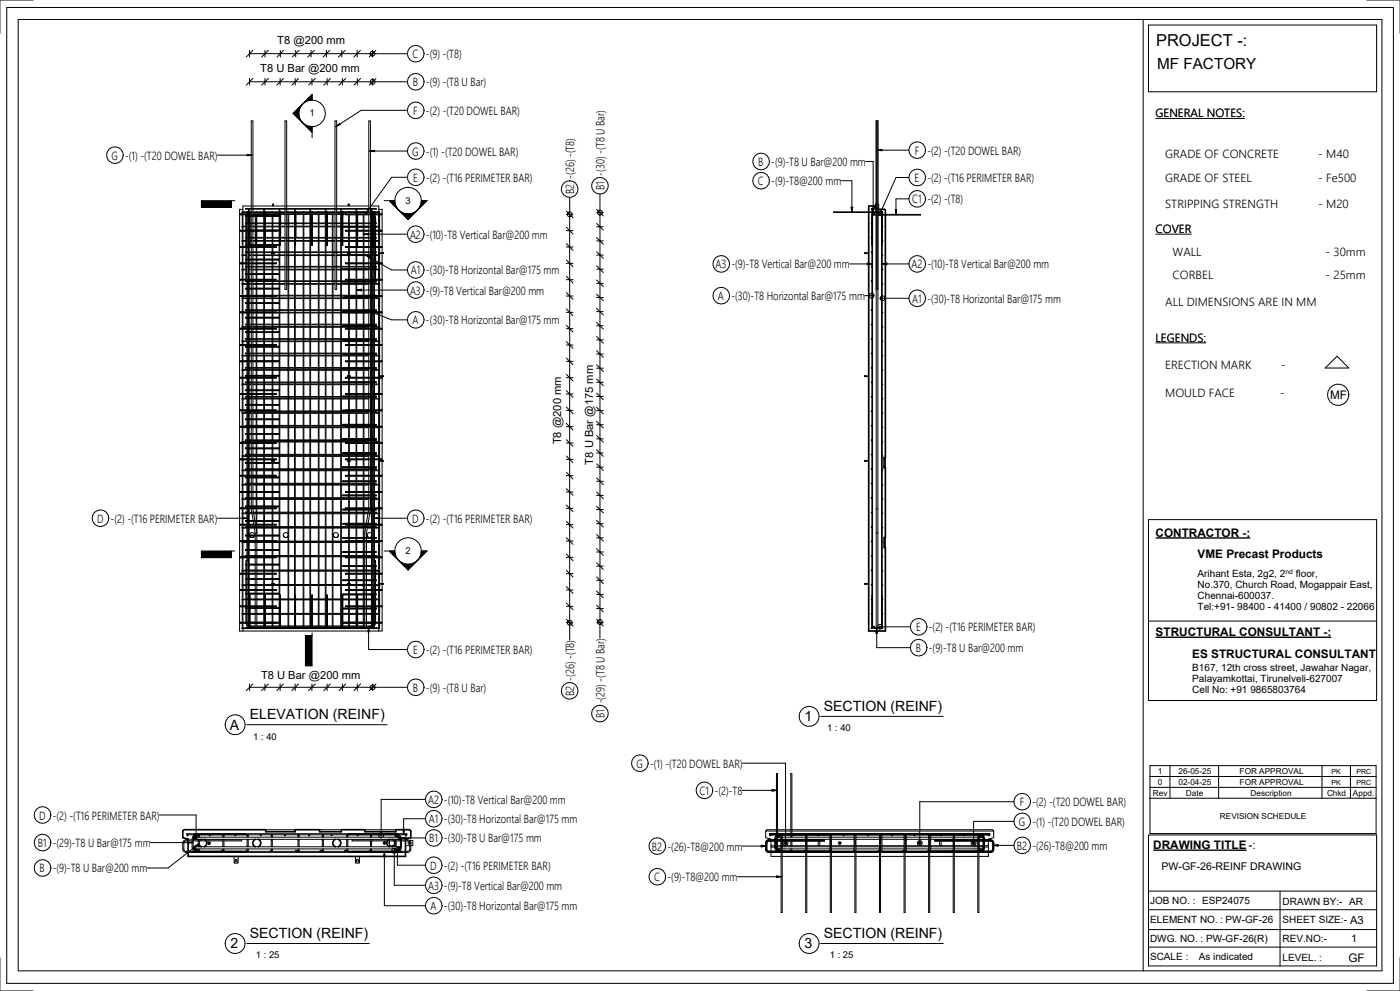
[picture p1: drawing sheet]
<svg xmlns="http://www.w3.org/2000/svg" width="420mm" height="297mm" viewBox="0 0 420 297" stroke-linecap="round" stroke-linejoin="round" font-family="sans-serif">
<defs><g id="words">
<text font-size="4.9" x="346.9" y="13.9">PROJECT -:</text>
<text font-size="4.6" x="347.2" y="20.7">MF FACTORY</text>
<g font-size="4.2">
<text x="75" y="215.6">ELEVATION (REINF)</text>
<text x="247.2" y="213.1">SECTION (REINF)</text>
<text x="69" y="218.7">A</text>
<text x="241.4" y="216.2">1</text>
<text x="75" y="281.1">SECTION (REINF)</text>
<text x="247.2" y="281.1">SECTION (REINF)</text>
<text x="69.2" y="284.3">2</text>
<text x="241.4" y="284.3">3</text>
</g>
<g font-size="3.5">
<text x="123.8" y="17.4">C -(9) -(T8)</text>
<text x="123.9" y="25.9">B -(9) -(T8 U Bar)</text>
<text x="124" y="34.4">F -(2) -(T20 DOWEL BAR)</text>
<text x="346.7" y="35.2">GENERAL NOTES:</text>
<text x="33.5" y="47.9">G -(1) -(T20 DOWEL BAR)</text>
<text x="123.7" y="46.6">G -(1) -(T20 DOWEL BAR)</text>
<text x="274.5" y="46.4">F -(2) -(T20 DOWEL BAR)</text>
<text x="349.6" y="47.3">GRADE OF CONCRETE</text>
<text x="395.5" y="47.3">- M40</text>
<text x="227.5" y="49.8">B -(9)-T8 U Bar@200 mm</text>
<text x="124" y="54.5">E -(2) -(T16 PERIMETER BAR)</text>
<text x="172.3" y="58.3" transform="rotate(-90 172.3 58.3)">B2 -(26) -(T8)</text>
<text x="181.4" y="57.1" transform="rotate(-90 181.4 57.1)">B1 -(30) -(T8 U Bar)</text>
<text x="227.4" y="55.5">C -(9)-T8@200 mm</text>
<text x="274.4" y="54.6">E -(2) -(T16 PERIMETER BAR)</text>
<text x="349.6" y="54.6">GRADE OF STEEL</text>
<text x="395.5" y="54.6">- Fe500</text>
<text x="273.7" y="61">C1 -(2) -(T8)</text>
<text x="349.6" y="62.3">STRIPPING STRENGTH</text>
<text x="395.5" y="62.3">- M20</text>
<text x="123" y="71.6">A2 -(10)-T8 Vertical Bar@200 mm</text>
<text x="346.7" y="69.9">COVER</text>
<text x="351.8" y="76.8">WALL</text>
<text x="397.8" y="76.8">- 30mm</text>
<text x="123.2" y="82.3">A1 -(30)-T8 Horizontal Bar@175 mm</text>
<text x="214.7" y="80.5">A3 -(9)-T8 Vertical Bar@200 mm</text>
<text x="273.5" y="80.5">A2 -(10)-T8 Vertical Bar@200 mm</text>
<text x="351.8" y="83.5">CORBEL</text>
<text x="397.8" y="83.5">- 25mm</text>
<text x="123" y="88.3">A3 -(9)-T8 Vertical Bar@200 mm</text>
<text x="215.4" y="90">A -(30)-T8 Horizontal Bar@175 mm</text>
<text x="273.7" y="90.8">A1 -(30)-T8 Horizontal Bar@175 mm</text>
<text x="349.6" y="91.6">ALL DIMENSIONS ARE IN MM</text>
<text x="123.8" y="97.2">A -(30)-T8 Horizontal Bar@175 mm</text>
<text x="346.7" y="102.5">LEGENDS:</text>
<text x="349.6" y="110.8">ERECTION MARK</text>
<text x="384.3" y="110.8">-</text>
<text x="349.6" y="119.1">MOULD FACE</text>
<text x="384.2" y="119.1">-</text>
<text x="399.1" y="119.7">MF</text>
<text x="29.1" y="156.7">D -(2) -(T16 PERIMETER BAR)</text>
<text x="123.7" y="156.7">D -(2) -(T16 PERIMETER BAR)</text>
<text x="346.8" y="160.9">CONTRACTOR -:</text>
<text x="359.3" y="167.3">VME Precast Products</text>
<text x="274.9" y="189.3">E -(2) -(T16 PERIMETER BAR)</text>
<text x="346.8" y="190.7">STRUCTURAL CONSULTANT -:</text>
<text x="124" y="196.1">E -(2) -(T16 PERIMETER BAR)</text>
<text x="274.8" y="195.5">B -(9)-T8 U Bar@200 mm</text>
<text x="357.7" y="197.1">ES STRUCTURAL CONSULTANT</text>
<text x="123.9" y="207.4">B -(9) -(T8 U Bar)</text>
<text x="172.3" y="208.7" transform="rotate(-90 172.3 208.7)">B2 -(26) -(T8)</text>
<text x="181.4" y="215.3" transform="rotate(-90 181.4 215.3)">B1 -(29) -(T8 U Bar)</text>
<text x="191" y="230.1">G -(1) -(T20 DOWEL BAR)</text>
<text x="209.9" y="238.3">C1 -(2)-T8</text>
<text x="11.7" y="245.7">D -(2) -(T16 PERIMETER BAR)</text>
<text x="128.4" y="241">A2 -(10)-T8 Vertical Bar@200 mm</text>
<text x="306" y="241.7">F -(2) -(T20 DOWEL BAR)</text>
<text x="128.6" y="246.8">A1 -(30)-T8 Horizontal Bar@175 mm</text>
<text x="305.7" y="247.6">G -(1) -(T20 DOWEL BAR)</text>
<text x="11.4" y="253.9">B1 -(29)-T8 U Bar@175 mm</text>
<text x="128.8" y="252.6">B1 -(30)-T8 U Bar@175 mm</text>
<text x="195.6" y="255">B2 -(26)-T8@200 mm</text>
<text x="305.1" y="254.8">B2 -(26)-T8@200 mm</text>
<text x="346" y="254.5">DRAWING TITLE</text>
<text x="374.6" y="254.5">-:</text>
<text x="11.9" y="261.6">B -(9)-T8 U Bar@200 mm</text>
<text x="129.1" y="260.7">D -(2) -(T16 PERIMETER BAR)</text>
<text x="128.4" y="266.8">A3 -(9)-T8 Vertical Bar@200 mm</text>
<text x="196.3" y="264.2">C -(9)-T8@200 mm</text>
<text x="129.2" y="272.9">A -(30)-T8 Horizontal Bar@175 mm</text>
<text x="404.6" y="288.4">GF</text>
</g>
<g font-size="3.4">
<text x="83.2" y="13.3">T8 @200 mm</text>
<text x="78.1" y="21.6">T8 U Bar @200 mm</text>
<text x="168.4" y="133.2" transform="rotate(-90 168.4 133.2)">T8 @200 mm</text>
<text x="178" y="139.3" transform="rotate(-90 178 139.3)">T8 U Bar @175 mm</text>
<text x="78.3" y="203.6">T8 U Bar @200 mm</text>
<text x="405.1" y="276.9">A3</text>
</g>
<g font-size="3.2">
<text x="348.5" y="260.9">PW-GF-26-REINF DRAWING</text>
<text x="405.5" y="282.4">1</text>
</g>
<g font-size="3">
<text x="359.3" y="172.9">Arihant Esta, 2g2, 2</text>
<text x="388.8" y="172.9">floor,</text>
<text x="359.3" y="176.2">No.370, Church Road, Mogappair East,</text>
<text x="359.3" y="179.5">Chennai-600037.</text>
<text x="359.3" y="182.8">Tel:+91- 98400 - 41400 / 90802 - 22066</text>
<text x="357.7" y="201.1">B167, 12th cross street, Jawahar Nagar,</text>
<text x="357.7" y="204.4">Palayamkottai, Tirunelveli-627007</text>
<text x="357.7" y="207.8">Cell No: +91 9865803764</text>
<text x="345.1" y="270.9">JOB NO. :</text>
<text x="360.7" y="271.1">ESP24075</text>
<text x="384.8" y="271.4">DRAWN BY:-</text>
<text x="404.8" y="271.4">AR</text>
<text x="345.1" y="276.8">ELEMENT NO. :</text>
<text x="367.7" y="276.8">PW-GF-26</text>
<text x="384.8" y="276.8">SHEET SIZE:-</text>
<text x="345.1" y="282.4">DWG. NO. :</text>
<text x="345.1" y="287.7">SCALE :</text>
<text x="359.7" y="287.7">As indicated</text>
<text x="361.9" y="282.4">PW-GF-26(R)</text>
<text x="384.8" y="282.4">REV.NO:-</text>
<text x="384.8" y="288">LEVEL. :</text>
</g>
<g font-size="2.8">
<text x="92.9" y="34.9">1</text>
<text x="121.7" y="61.1">3</text>
<text x="121.7" y="166.1">2</text>
<text x="76" y="221.7">1 : 40</text>
<text x="248.2" y="219.2">1 : 40</text>
<text x="76.8" y="287.3">1 : 25</text>
<text x="249" y="287.3">1 : 25</text>
</g>
<g font-size="2.5">
<text x="347.4" y="232">1</text>
<text x="353.6" y="232">26-05-25</text>
<text x="372" y="232">FOR APPROVAL</text>
<text x="345.9" y="238.6">Rev</text>
<text x="347.4" y="235.3">0</text>
<text x="353.6" y="235.3">02-04-25</text>
<text x="355.9" y="238.6">Date</text>
<text x="372" y="235.3">FOR APPROVAL</text>
<text x="375.3" y="238.6">Description</text>
<text x="398.2" y="238.6">Chkd</text>
<text x="406" y="238.6">Appd.</text>
<text x="366" y="245.4">REVISION SCHEDULE</text>
</g>
<g font-size="2.1">
<text x="399.5" y="232.1">PK</text>
<text x="407" y="232.1">PRC</text>
<text x="399.5" y="235.2">PK</text>
<text x="407" y="235.2">PRC</text>
</g>
<text font-size="2" x="385.7" y="172">nd</text>
</g></defs>
<g fill="#000">
<path d="M100.8 38l1.1-1 .2 .3zM74.1 46.3l1.5 .2-1.5 .2zM110.9 45.3l1.5-.2v.4zM74.9 63.5v.2zM79.5 63.5v.2zM84.1 63.5v.2zM88.6 63.6h.2zM93.3 63.5v.2zM97.9 63.5v.2zM102.5 63.6h.2zM107.1 63.6h.2zM110.4 62.7l.3 .2-1 1.1z"/>
<path d="M111.8 63.5v.2zM261.5 62.5v.2zM261.5 66.8v.2zM261.5 71.2v.2zM261.4 75.6h.2zM262.1 63.9l.4 .1-.2 .2zM263.9 63.9l.4 .1-.2 .2zM264.8 63.5v.2zM264.8 67.8v.2zM264.7 72.2h.2zM264.8 76.4v.2zM261.5 79.9v.2z"/>
<path d="M261.4 84.3h.2zM261.5 88.5v.2zM261.4 93h.2zM261.5 97.2v.2zM264.7 80.8h.2zM264.8 85v.2zM264.7 89.4h.2zM264.8 93.6v.2zM264.7 98h.2zM261.4 101.6h.2zM261.5 105.9v.2zM261.5 110.2v.2z"/>
<path d="M261.5 114.5v.2zM261.5 118.9v.2zM264.8 102.2v.2zM264.8 106.5v.2zM264.8 110.8v.2zM264.8 115.1v.2zM264.8 119.4v.2zM261.5 123.2v.2zM261.5 127.5v.2zM261.5 131.9v.2zM261.5 136.2v.2zM264.8 123.7v.2z"/>
<path d="M264.8 128v.2zM264.8 132.3v.2zM264.8 136.6v.2zM72.9 155.2l1.5 .2-1.5 .2zM112.1 155.4l1.5-.2v.4zM261.5 140.5v.2zM261.5 144.9v.2zM261.5 149.2v.2zM261.5 153.5v.2zM261.5 157.9v.2zM264.8 140.9v.2zM264.8 145.2v.2z"/>
<path d="M264.8 149.5v.2zM264.8 153.8v.2zM264.8 158.1v.2zM261.5 162.2v.2zM261.5 166.6v.2zM261.5 170.9v.2zM261.5 175.2v.2zM261.5 179.6v.2zM264.8 162.4v.2zM264.8 166.7v.2zM264.8 171v.2zM264.8 175.3v.2z"/>
<path d="M264.8 179.6v.2zM110.6 187.9l.2 1.5h-.4zM261.5 183.9v.2zM261.5 188.2v.2zM262.2 187.7l.2 .1-.2 .3zM264 187.7l.2 .1-.2 .3zM264.8 183.9v.2zM264.8 188.2v.2zM56.2 250.3l.2 .2-.3-.1zM58.2 251l.4 .2-.3 .4-.2-.1zM58.2 253.9l.4 .2-.3 .4-.2-.1zM58.6 250.5h.5v.2l-.4 .2z"/>
<path d="M58.6 254.6h.5l-.2 .5-.4-.2zM59.2 255l.3 .1-.3 .1zM59.6 254.9l.2 .3-.3-.1zM59.6 250.3l.2 .2-.3-.1zM62.9 250.3l.2 .2-.3-.1zM66.5 255l.3 .1-.1 .1zM67 254.9l.2 .3h-.2zM67 250.3l.2 .2-.3-.1zM70.6 250.3l.2 .2-.3-.1zM73.9 255l.2-.1v.3zM74.3 254.9l.1 .3-.2-.1zM74.3 250.3l.1 .2-.2-.1z"/>
<path d="M78.2 250.3l.2 .2-.3-.1zM81.3 255l.2 .1-.2 .1zM81.5 254.9l.2 .3-.3-.1zM81.5 250.3l.2 .2-.3-.1zM85.5 250.3l.2 .2-.3-.1zM88.6 255l.3 .1-.3 .1zM89.5 254.9l.2 .3h-.2zM89.5 250.3l.2 .2-.3-.1zM92.8 250.3l.1 .2-.1 .1zM96 255l.3 .1-.3 .1zM96.8 254.9l.2 .3-.3-.1zM96.8 250.3l.2 .2-.3-.1z"/>
<path d="M99.5 250.3l.1 .2-.2-.1zM103.4 255l.3 .1-.1 .1zM104.2 254.9l.1 .3h-.1zM104.2 250.3l.1 .2-.3-.1zM107.3 250.3l.2 .2-.3-.1zM110.8 255l.3 .1-.1 .1zM111.3 254.9l.2 .3h-.2zM111.3 250.3l.2 .2-.2 .1zM114.3 250.3l.2 .2-.3-.1zM118.2 255l.2-.1v.3zM118.7 254.9l.2 .3-.3-.1zM118.7 250.3l.2 .2-.3-.1z"/>
<path d="M119.1 250.4l.5 .2-.1 .3h-.5zM119.1 254.5l.5 .2-.3 .4-.3-.1zM119.7 251l.4 .2-.3 .4-.3-.4zM119.7 253.9l.4 .2-.3 .4-.3-.4zM121.9 250.3l.1 .2-.1 .1zM231.1 250.3l.2 .2-.3-.1zM233.4 250.5l.3-.2 .3 .4-.4 .2zM233.4 254.6h.5l-.1 .5h-.2zM234.1 255l.2 .1-.1 .1zM237.8 250.3l.2 .2-.3-.1zM241.4 255l.3 .1-.3 .1zM245.5 250.3l.2 .2-.3-.1z"/>
<path d="M248.8 255l.3 .1-.2 .1zM253.1 250.3l.2 .2-.3-.1zM256.2 255l.2 .1-.2 .1zM260.4 250.3l.2 .2-.3-.1zM263.5 255l.3 .1-.3 .1zM267.7 250.3l.1 .2-.1 .1zM270.9 255l.3 .1-.3 .1zM274.4 250.3l.1 .2-.3-.1zM278.3 255l.3 .1-.1 .1zM282.2 250.3l.2 .2-.3-.1zM285.7 255l.3 .1-.1 .1zM289.2 250.3l.2 .2-.3-.1z"/>
<path d="M293.1 255l.2-.1v.3zM294 250.4h.3l.1 .5h-.5zM294 254.5l.5 .2-.4 .4-.2-.1zM296.8 250.3l.1 .2-.3-.1z"/>
<circle cx="62.7" cy="252.7" r=".4"/>
<circle cx="115.4" cy="252.7" r=".4"/>
<circle cx="235.7" cy="252.7" r=".4"/>
<circle cx="251.9" cy="252.7" r=".4"/>
<circle cx="276" cy="252.7" r=".4"/>
<circle cx="292.2" cy="252.7" r=".4"/>
</g>
<g fill="none" stroke="#000" stroke-width=".3">
<path d="M100.8 38l1.1-1 .2 .3zM122.2 33.1h-13.8l-7.6 4.9M65.2 46.5h10.4M74.1 46.3l1.5 .2-1.5 .2zM110.9 45.3l1.5-.2v.4zM110.9 45.3h11.3M122.2 53.2h-4.7l-7.8 10.8M71.9 64.2h11v.2h-10.9zM71.9 74h11v.2h-10.9zM71.9 78.9h11v.2h-10.9zM72.7 63.5v.7M72.7 64.4v4.7"/>
<path d="M72.7 69.3v4.7M72.7 74.2v4.7M72.7 79.1v4.6M72.7 67.8v.2M72.7 72.1v.2M72.7 76.4v.2M72.9 62.8h-1v126.4h42.8v-126.4h-1M72.9 64.4v4.7M72.9 69.3v4.7M72.9 74.2v4.7M72.9 79.1v4.6M72.9 63.7h1.3"/>
<path d="M72.9 68h1M72.9 67.8h1M72.9 72.3h1M72.9 72.1h1M72.9 76.6h1M72.9 76.4h1M73.6 62.5h39.3v.2h-39.3zM73.6 66.8h39.3v.2h-39.3zM73.6 71.2h39.3v.2h-39.3zM73.6 75.5h39.3v.2h-39.3zM73.6 79.9h39.3v.2h-39.3zM73.7 69v.1"/>
<path d="M73.7 69h.2zM73.7 73.4v.2M73.7 73.4h.2zM73.7 77.7v.2M73.7 77.7h9.9v.2h-9.9M73.7 73.6l.2 .4M73.7 77.9l.2 1M73.9 67v2.1M73.9 69.3v1.9M73.9 71.4v2.1h.2M73.9 74.2v1.3M73.9 75.7l-.2 2"/>
<path d="M73.9 79.1v.8M73.9 65v.4v-.4M73.9 64.4v2.4M73.9 64.6l-.3 .1 .3 .1M73.9 64.4h.1M74 64.6h9.6v.2h-9.5v2M74.1 64.4h.1M74.1 67v2h9.5v.2h-11.7l.1-.1h10.9v.2M74.1 64.4v.2M74.1 71.4v2h9.5v.2h-9.9M74.1 69.3v1.9M74.2 63.5v.7"/>
<path d="M74.2 64.4v.2M74.2 64.8v2M74.2 67v2M74.2 69.3v1.9M74.2 71.4v2M74.2 73.6v.4M74.2 74.2v1.3M74.2 75.7v2M74.2 77.9v1M74.2 79.1v.8M74.2 64.5l-.1 .1M74.6 64.4v.2"/>
<path d="M74.6 64.8v2M74.6 67v2M74.6 69.3v1.9M74.6 71.4v2M74.6 73.6v.4M74.6 74.2v1.3M74.6 75.7v2M74.6 77.9v1M74.6 79.1v.8M74.6 62.7v1.5M74.6 63.5h-2l.1 .2M74.8 62.7v1.5v-.6"/>
<path d="M74.8 64.8v2M74.8 67v2M74.8 69.3v1.9M74.8 71.4v2M74.8 73.6v.4M74.8 74.2v1.3M74.8 75.7v2M74.8 77.9v1M74.8 79.1v.8M74.8 63.5h.6M74.8 76.6h.6M74.8 76.4h.6"/>
<path d="M74.8 63.6v.4M74.8 64.4v.2M74.8 63.6h.2M74.9 63.5v.2zM75 63.6v.6M75 64.4v.2M75 64.8v2M75 67v2M75 71.4v2M75 72.3h.4M75 72.1h.4M75 63.6v.3"/>
<path d="M75 69.3v1.9M75 63.7h.4M75 68h.4M75 67.8h.4M75.4 62.7v1.1l-.4 .1M75.4 61.8h-2.5v2.4M75.4 62.5v-26.2h.5v26.2M75.4 64.4v.2M75.4 64.8v2M75.4 67v2M75.4 69.3v1.9M75.4 71.4v2"/>
<path d="M75.4 73.6v.4M75.4 74.2v1.3M75.4 75.7v2M75.4 77.9v1M75.4 79.1v.8M75.9 61.8h9.6M75.9 62.7v1.1M75.9 64.4v.2M75.9 64.8v2M75.9 67v2M75.9 69.3v1.9M75.9 71.4v2"/>
<path d="M75.9 73.6v.4M75.9 74.2v1.3M75.9 75.7v2M75.9 77.9v1M75.9 79.1v.8M75.9 63.5h3.2M75.9 63.7h1M75.9 68h.7M75.9 67.8h.7M75.9 72.3h.7M75.9 72.1h.7M75.9 76.6h1"/>
<path d="M75.9 76.4h1M76.6 64.4v.2M76.6 64.8v2M76.6 67v2M76.6 69.3v1.9M76.6 71.4v2M76.6 64.4h.1M76.8 64.4h.1M76.8 64.4v.2M76.8 64.8v2M76.8 67v2M76.8 69.3v1.9"/>
<path d="M76.8 71.4v2M76.8 68h.1M76.8 67.8h.1M76.8 72.3h.1M76.8 72.1h.1M76.9 63.5v.3M76.9 64.4v.2M76.9 64.8v2M76.9 67v2M76.9 69.3v1.9M76.9 71.4v2M76.9 73.6v.4"/>
<path d="M76.9 74.2v1.3M76.9 75.7v2M76.9 77.9v1M76.9 79.1v.8M77.1 63.5v.3M77.1 64.4v.2M77.1 64.8v2M77.1 67v2M77.1 69.3v1.9M77.1 71.4v2M77.1 73.6v.4M77.1 74.2v1.3"/>
<path d="M77.1 75.7v2M77.1 77.9v1M77.1 79.1v.8M77.1 63.7h2M77.1 68h2M77.1 67.8h2M77.1 72.3h2M77.1 72.1h2M77.1 76.6h2M77.1 76.4h2M79.1 63.8l-4.1 .1M79.1 62.7v1.5"/>
<path d="M79.1 64.4v.2M79.1 64.8v2M79.1 67v2M79.1 69.3v1.9M79.1 71.4v2M79.1 73.6v.4M79.1 74.2v1.3M79.1 75.7v2M79.1 77.9v1M79.1 79.1v.8M79.3 62.7l.1 1.5v-.6M79.3 64.8v2"/>
<path d="M79.3 67v2M79.3 71.4v2M79.3 73.6v.4M79.3 74.2v1.3M79.3 75.7v2M79.3 77.9v1M79.3 79.1v.8M79.3 63.5h4.5M79.3 63.7h.1M79.3 68h.1M79.3 67.8h.1M79.3 72.3h.1"/>
<path d="M79.3 72.1h.1M79.3 76.6h2.4M79.3 76.4h2.4M79.3 63.8h.1M79.4 63.6v.2M79.4 63.6h.2M79.4 69.3l-.1 1.9M79.4 64.4l-.1 .2M79.5 63.5v.2zM79.6 63.6v.2h4.2M79.6 63.6v.6M79.6 63.7h2.1"/>
<path d="M79.6 68h2.1M79.6 67.8h2.1M79.6 72.3h2.1M79.6 72.1h2.1M79.6 64.4v.2M79.6 64.8v2M79.6 67v2M79.6 69.3v1.9M79.6 71.4v2M81.6 75.8v.2M81.7 75.8v.2M81.7 63.5v.3"/>
<path d="M81.7 64.4v.2M81.7 64.8v2M81.7 67v2M81.7 69.3v1.9M81.7 71.4v2M81.7 73.6v.4M81.7 74.2v1.3M81.7 75.7v2M81.7 77.9v1M81.7 79.1v.8M81.7 61.8v-.6h.3v.6M81.7 61.3h.3"/>
<path d="M81.9 75.8h.4v.2h-.4M81.9 63.5v.3M81.9 64.4v.2M81.9 64.8v2M81.9 67v2M81.9 69.3v1.9M81.9 71.4v2M81.9 73.6v.4M81.9 74.2v1.3M81.9 75.7v2M81.9 77.9v1M81.9 79.1v.8"/>
<path d="M81.9 63.7h1.9M81.9 68h1.9M81.9 67.8h1.9M81.9 72.3h1.9M81.9 72.1h1.9M81.9 76.6h1.9M81.9 76.4h1.9M82.2 75.8v.2M82.9 64.2h.9M83.8 62.7v4.1M83.8 67v4.2M83.8 71.4v4.1"/>
<path d="M83.8 75.7v4.2M84 67v4.2M84 71.4v4.1M84 62.7v4.1M84 75.7v4.2M84 76.6h1.5M84 76.4h1.5M84.1 63.5l.1 .3M84.1 63.5v.2zM84.2 63.6v.2h4.2M84.2 63.6v.9M84.2 72.3h1.3"/>
<path d="M84.2 72.1h1.3M84.2 67v4.2M84.2 71.4v2.1h-.2M84.2 67v4M84.2 64.2v2.6M84.2 63.7h1.3M84.2 68h1.3M84.2 67.8h1.3M85.5 63.5l-1.5 .1h.2M85.5 62.5v-26.2h.5v26.2M85.5 62.7v1.1M85.5 64.2v2.6"/>
<path d="M85.5 67v4.2M85.5 71.4v4.1M85.5 75.7v4.2M86 61.8h14.5M86 62.7v1.1M86 64.2v2.6M86 67v4.2M86 71.4v4.1M86 75.7v4.2M86 63.5h2.4M86 63.7h.4M86 68h.4"/>
<path d="M86 67.8h.4M86 72.3h.4M86 72.1h.4M86 76.6h.4M86 76.4h.4M86.4 63.5v.3M86.4 64.2v2.6M86.4 67v4.2M86.4 71.4v4.1M86.4 75.7v4.2M86.6 63.5v.3M86.6 64.2v2.6"/>
<path d="M86.6 67v4.2M86.6 71.4v4.1M86.6 75.7v4.2M86.6 63.7h1.8M86.6 68h1.8M86.6 67.8h1.8M86.6 72.3h1.8M86.6 72.1h1.8M86.6 76.6h1.8M86.6 76.4h1.8M88.4 62.7v4.1M88.4 67v4.2"/>
<path d="M88.4 71.4v4.1M88.4 75.7v4.2M88.4 64.2h-4.2v2.6M88.5 71.4v2.1h.2v-2.1M88.5 64.5v2.3M88.5 67v4.2M88.6 62.7v4.1M88.6 67v4.2M88.6 71.4v4.1M88.6 75.7v4.2M88.6 76.6h2.4M88.6 76.4h2.4"/>
<path d="M88.6 63.6h.2zM88.6 63.6l.2 .2M88.7 63.6v.2h4.3M88.7 63.6v.9M88.7 72.3h2.3M88.7 72.1h2.3M88.7 67v4.2M88.8 67l-.1 4M88.8 64.2v2.6M88.8 63.7h2.2M88.8 68h2.2M88.8 67.8h2.2"/>
<path d="M91 63.5v.3M91 64.2v2.6M91 67v4.2M91 71.4v4.1M91 75.7v4.2M91.2 63.5v.3M91.2 64.2v2.6M91.2 67v4.2M91.2 71.4v4.1M91.2 75.7v4.2M91.2 63.7h1.8M91.2 68h1.8"/>
<path d="M91.2 67.8h1.8M91.2 72.3h1.8M91.2 72.1h1.8M91.2 76.6h1.8M91.2 76.4h1.8M93 63.5l-4.3 .1M93 62.7v4.1M93 67v4.2M93 71.4v4.1M93 75.7v4.2M93 64.2h-4.3v2.6M93.2 64.2h.3l-.1 2.6"/>
<path d="M93.2 62.7v4.1M93.2 67v4.2M93.2 71.4v4.1M93.2 75.7v4.2M93.2 63.5h4.4M93.2 63.7h.1M93.2 68h.1M93.2 67.8h.1M93.2 72.3h.3M93.2 72.1h.3M93.2 76.6h2.3M93.2 76.4h2.3"/>
<path d="M93.2 63.6v.2M93.2 63.6h.2M93.2 67v4h.2M93.2 64.2v2.6M93.3 63.5v.2zM93.4 63.6v.2h-.2M93.4 67l.1 4.2M93.4 63.7h.1M93.4 68h.1M93.4 67.8h.1M93.5 63.6h.2M93.5 63.6v.9"/>
<path d="M93.5 71.4v2.1h.2v-2.1M93.7 63.6v.2h3.9M93.7 63.6v.9M93.7 63.7h1.8M93.7 68h1.8M93.7 67.8h1.8M93.7 72.3h1.8M93.7 72.1h1.8M93.7 67v4.2M95.5 63.5v.3M95.5 64.2v2.6M95.5 67v4.2"/>
<path d="M95.5 71.4v4.1M95.5 75.7v4.2M95.7 63.5v.3M95.7 64.2v2.6M95.7 67v4.2M95.7 71.4v4.1M95.7 75.7v4.2M95.7 63.7h1.9M95.7 68h1.9M95.7 67.8h1.9M95.7 72.3h1.9M95.7 72.1h1.9"/>
<path d="M95.7 76.6h1.9M95.7 76.4h1.9M97.6 62.7v4.1M97.6 67v4.2M97.6 71.4v4.1M97.6 75.7v4.2M97.6 64.2h-3.9v2.6M97.8 62.7v4.1M97.8 71.4v4.1M97.8 75.7v4.2M97.8 64.2h.2v2.6M97.8 63.5h2.7"/>
<path d="M97.8 63.7h.1M97.8 68h.1M97.8 67.8h.1M97.8 72.3h.2M97.8 72.1h.2M97.8 76.6h1.9M97.8 76.4h1.9M97.8 63.6l.2 .2v-.2M97.8 63.6h.2M97.8 71h.2M97.8 67v4.2M97.9 63.5v.2z"/>
<path d="M98 67v4.2M98 63.6h.2M98 63.6v.9M98 71.4v2.1h.2v-2.1M98.2 63.6v.2h4M98.2 63.6v.9M98.2 63.7h1.5M98.2 68h1.5M98.2 67.8h1.5M98.2 72.3h1.5M98.2 72.1h1.5M98.2 67v4.2"/>
<path d="M99.7 63.5v.3M99.7 64.2v2.6M99.7 67v4.2M99.7 71.4v4.1M99.7 75.7v4.2M99.9 63.5v.3M99.9 64.2v2.6M99.9 67v4.2M99.9 71.4v4.1M99.9 75.7v4.2M99.9 63.7h.6M99.9 68h.6"/>
<path d="M99.9 67.8h.6M99.9 72.3h.6M99.9 72.1h.6M99.9 76.6h.6M99.9 76.4h.6M100.5 62.5v-26.2h.5v26.2M100.5 62.7v1.1M100.5 64.2v2.6M100.5 67v4.2M100.5 71.4v4.1M100.5 75.7v4.2M101 61.8h9.6"/>
<path d="M101 62.7v1.1M101 64.2v2.6M101 67v4.2M101 71.4v4.1M101 75.7v4.2M101 63.5h1.2M101 63.7h1.2M101 68h1.2M101 67.8h1.2M101 72.3h1.2M101 72.1h1.2M101 76.6h1.2"/>
<path d="M101 76.4h1.2M102.2 62.7v4.1M102.2 67v4.2M102.2 71.4v4.1M102.2 75.7v4.2M102.2 64.2h-4v2.6M102.4 62.7v4.1M102.4 67v4.2M102.4 71.4v4.1M102.4 75.7v4.2M102.4 63.5h4.4M102.4 63.7h.1"/>
<path d="M102.4 68h.1M102.4 67.8h.1M102.4 72.3h.2M102.4 72.1h.2M102.4 76.6h9.5M102.4 76.4h.5M102.4 64.2h.2v2.6M102.5 63.6v.2M102.5 63.6h.2zM102.5 67v4h.1M102.5 64.2v2.6M102.6 63.6l-.2 .2"/>
<path d="M102.6 63.6h.2M102.6 63.6v.9M102.6 67v4.2M102.6 71.4v2.1h.2v-2.1M102.6 63.6h-.1M102.6 63.6h.1M102.8 63.6v.2h9.1M102.8 63.6v.9M102.8 63.7h.1M102.8 68h.1M102.8 67.8h1.8M102.8 72.3h9.1"/>
<path d="M102.8 72.1h1.8M102.8 67v4.2M103.6 64.2l11.1 .1-11.1 .1zM103.6 69.1l11.1 .1-11.1 .1zM103.6 74l11.1 .1-11.1 .1zM103.6 78.9l11.1 .1-11.1 .1zM103.6 64.2h-.8v2.6M104.3 75.8v.2M104.5 61.3h.3M104.5 61.8v-.6h.3v.6M104.6 75.8h-.3v.2h.3M104.6 63.5v.1"/>
<path d="M104.6 64.4v2.4M104.6 67v.9M104.6 68.1v1M104.6 69.3v1.9M104.6 71.4v.7M104.6 72.3v1.7M104.6 74.2v1.3M104.6 75.7v.7M104.6 76.6v2.3M104.6 79.1v.8M104.8 75.8h.2v.2h-.2M104.8 63.5v.1"/>
<path d="M104.8 64.4v2.4M104.8 67v.9M104.8 68.1v1M104.8 69.3v1.9M104.8 71.4v.7M104.8 72.3v1.7M104.8 74.2v1.3M104.8 75.7v.7M104.8 76.6v2.3M104.8 79.1v.8M104.8 67.8h2M104.8 72.1h2"/>
<path d="M105 75.8v.2M106.8 62.7v.9M106.8 63.8v.4M106.8 64.4v2.4M106.8 67v.9M106.8 68.1v1M106.8 69.3v1.9M106.8 71.4v.7M106.8 72.3v1.7M106.8 74.2v1.3M106.8 75.7v.7M106.8 76.6v2.3"/>
<path d="M106.8 79.1v.8M107 62.7v.9M107 63.8v.4M107 64.4v2.4M107 67v.9M107 68.1v1M107 71.4v.7M107 72.3v1.7M107 74.2v1.3M107 75.7v.7M107 76.6v2.3M107 79.1v.8"/>
<path d="M107 63.5h3.6M107 67.8h.1M107 72.1h.1M107.1 71h.1M107.1 69.3l-.1 1.9M107.1 63.6h.2M107.1 63.8v.4M107.1 63.6h.1M107.1 64.4v2.4M107.1 67v.9M107.1 68.1v1M107.1 69.3v1.9"/>
<path d="M107.1 71.4v.7M107.1 72.3v1.2h.2v-1.2M107.2 63.5v.2zM107.2 63.5l-.1 .1M107.3 63.8v.4M107.3 67.8h1.7M107.3 72.1h1.7M107.3 63.6h.1M107.3 64.4v2.4M107.3 67v.9M107.3 68.1v1M107.3 69.3v1.9"/>
<path d="M107.3 71.4v.7M109 63.5v.1M109 64.4v2.4M109 67v.9M109 68.1v1M109 69.3v1.9M109 71.4v.7M109 72.3v1.7M109 74.2v1.3M109 75.7v.7M109 76.6v2.3M109 79.1v.8"/>
<path d="M109.2 63.5v.1M109.2 64.4v2.4M109.2 67v.9M109.2 68.1v1M109.2 69.3v1.9M109.2 71.4v.7M109.2 72.3v1.7M109.2 74.2v1.3M109.2 75.7v.7M109.2 76.6v2.3M109.2 79.1v.8M109.2 67.8h1.4"/>
<path d="M109.2 72.1h1.4M110.4 62.7l.3 .2-1 1.1zM110.6 62.5v-26.2h.5v26.2M110.6 62.7v.9M110.6 64.4v2.4M110.6 67v.9M110.6 68.1v1M110.6 69.3v1.9M110.6 71.4v.7M110.6 72.3v1.7M110.6 74.2v1.3M110.6 75.7v.7"/>
<path d="M110.6 76.6v2.3M110.6 79.1v.8M111.1 61.8h2.6v1.7M111.1 62.7v.9M111.1 64.4v2.4M111.1 67v.9M111.1 68.1v1M111.1 69.3v1.9M111.1 71.4v.7M111.1 72.3v1.7M111.1 74.2v1.3M111.1 75.7v.7"/>
<path d="M111.1 76.6v2.3M111.1 79.1v.8M111.1 63.5h.4M111.1 67.8h.4M111.1 72.1h.4M111.3 63.8h.2v.4M111.5 62.7v.9M111.5 64.4v2.4M111.5 67v.9M111.5 68.1v1M111.5 69.3v1.9M111.5 71.4v.7"/>
<path d="M111.5 72.3v1.7M111.5 74.2v1.3M111.5 75.7v.7M111.5 76.6v2.3M111.5 79.1v.8M111.7 64.4h.1M111.7 62.7v.9M111.7 67v.9M111.7 68.1v1M111.7 71.4v.7M111.7 74.2v1.3M111.7 75.7v.7"/>
<path d="M111.7 76.6v2.3M111.7 79.1v.8M111.7 63.5h2.2v.7M111.7 72.1h.1M111.7 63.9v.1M111.7 71h.1M111.7 69.3v1.9M111.7 63.6h.2M111.7 63.8v.4zM111.7 64.4v2.4M111.7 72.3v1.7M111.7 73.5h.2"/>
<path d="M111.8 63.5v.2zM111.8 63.5l-.1 .1M111.9 63.8h.9M111.9 63.6h.9M111.9 68.1h.9M111.9 67.9h.9M111.9 72.1h.9M111.9 76.4h.9M111.9 63.8v.4zM111.9 67.8h.1M111.9 72.1h.1M111.9 64.4v2.4"/>
<path d="M111.9 67v.9M111.9 68.1v1M111.9 69.3v1.9M111.9 71.4v.7M111.9 72.3v1.7M111.9 64.6h.1M111.9 64.1h.1M111.9 63.6h-9v.2M111.9 67.9h-9v.2h9M111.9 72.1h-9v.2M111.9 76.4h-9v.2M111.9 63.5v.1"/>
<path d="M111.9 74.2v1.3M111.9 75.7v.7M111.9 76.6v2.3M111.9 79.1v.8M112.3 63.5l.5 .1M112.3 64.4v2.4M112.3 67v.9M112.3 68.1v1M112.3 69.3v1.9M112.3 71.4v.7M112.3 72.3v1.7M112.3 74.2v1.3"/>
<path d="M112.3 75.7v.7M112.3 76.6v2.3M112.3 79.1v.8M112.6 65l-.3-.5 .4 .9M112.6 65l.1 .4M112.7 67.8h1M112.7 72.1h1M112.7 67l.1 .9M112.7 71.4l.1 .7M112.7 75.7l.1 .7M112.7 65.4v1.4M112.7 69.3v1.9"/>
<path d="M112.7 74.2v1.3M112.7 79.1v.8M112.8 63.8h-.5v.4M112.8 63.6v.2M112.8 67.9v.2M112.8 72.1v.2h-.9M112.8 76.4v.2h-.9M112.8 68.1l-.1 1M112.9 76.4h.8M112.9 63.7h.8M112.9 68h.8M113.7 63.7v.5"/>
<path d="M113.7 64.4v3.4M113.7 68v1.1M113.7 69.3v2.8M113.7 72.3v1.7M113.7 74.2v2.2M113.7 76.6v2.3M113.7 79.1v1.6M113.7 76h.1M113.7 75.8h.1M113.7 63.5v.7M113.7 64.4v4.7M113.7 69.3v4.7"/>
<path d="M113.7 74.2v4.7M113.7 79.1v4.6M113.7 72.3h-1v1.7M113.7 76.6h-1v2.3M113.9 75.8h1.1v.2h-1.1M113.9 64.4v4.7M113.9 69.3v4.7M113.9 74.2v4.7M113.9 79.1v4.6M114.9 75.8v.2M169.9 64.3h2M169.9 63.3l2 2"/>
<path d="M169.9 68.2l2 2M169.9 69.2h2M169.9 73.1l2 2M169.9 74.1h2M169.9 78l2 2M169.9 79h2M170.9 64.3v122.4M259.5 75.8v.2M260.7 75.8h-1.3v.2h1.3M261.4 75.6h.2zM261.5 62.5v.2zM261.5 66.8v.2z"/>
<path d="M261.5 71.2v.2zM261.5 79.9v.2zM261.6 62.5h.2v125.9h-.2zM261.6 73.5h.2M262.1 63.9l.4 .1-.2 .2zM262.6 63.7l-.6 .2-.2 .6M262.6 63.5l-.7 .3-.3 .7M262.9 64.5h-.8l-.3 .4M262.9 64.3l-1.1 .1M262.9 61.2l-.2 .1v1.5M263.4 61.2l.3 .1v1.5M263.4 64.3h1.1"/>
<path d="M263.7 63.7l.6 .2 .2 .6h-1.1M263.7 63.5l.7 .3 .3 .7h11.5v-.2h-11.5M263.9 63.9l.4 .1-.2 .2zM264.5 64.1l-.4-.4h-13.9v-.2h13.9l.4 .2 .2 .4M264.5 71h.2M264.5 63.5h.2v124.9h-.2zM264.5 73.5h.2M264.7 72.2h.2zM264.8 63.5v.2zM264.8 67.8v.2zM264.8 76.4v.2zM71.9 83.8l11-.1v.2h-10.9z"/>
<path d="M71.9 88.7l11-.1v.2h-10.9zM71.9 93.6l11-.1v.2h-10.9zM71.9 98.5l11-.1v.2h-10.9zM72.6 93.7l.1 .1M72.7 83.9v4.7M72.7 88.8v4.7M72.7 93.7v4.7M72.7 98.6v4.7M72.7 80.7v.2M72.7 85v.2M72.7 89.3v.2M72.7 97.9v.2"/>
<path d="M72.9 83.9v4.7M72.9 88.8v4.7M72.9 93.7v4.7M72.9 98.6v4.7M72.9 80.9h1M72.9 80.7h1M72.9 85.2h1.3M72.9 85h1.3M72.9 89.5h1.3M72.9 89.3h1.3M72.9 93.8h1.3M72.9 98.1h1.3"/>
<path d="M72.9 97.9h1.3M73.6 84.2h39.3v.2h-39.3zM73.6 88.5h39.3v.2h-39.3zM73.6 92.9h39.3v.2h-39.3zM73.6 97.2h39.3v.2h-39.3zM73.7 82.1v.2M73.7 82.1h9.9v.2h-9.9M73.7 86.6h.5v1.9M73.7 86.4v.2M73.7 86.4h9.9v.2h-9.9M73.7 91h.5v1.8M73.7 90.8v.2"/>
<path d="M73.7 90.8h9.9v.2h-9.9M73.7 95.3h.5v1.9M73.7 95.1v.2M73.7 95.1h9.9v.2h-9.9M73.7 99.7h.5v1.8M73.7 99.5v.2M73.7 99.5h9.9v.2h-9.9M73.7 82.3l.2 1.4M73.9 80.1l-.2 2M74.2 84.4v2h-.5M74.2 88.8v2h-.5M74.2 93.7v1.4h-.5"/>
<path d="M74.2 98.6v.9h-.5M74.2 80.1v2M74.2 82.3v1.4M74.2 83.9v.3M74.2 93.1v.4M74.2 97.4v1M74.6 80.1v2M74.6 82.3v1.4M74.6 83.9v.3M74.6 84.4v2M74.6 86.6v1.9M74.6 88.8v2"/>
<path d="M74.6 91v1.8M74.6 93.1v.4M74.6 93.7v1.4M74.6 95.3v1.9M74.6 97.4v1M74.6 98.6v.9M74.6 99.7v1.8M74.8 80.1v2M74.8 82.3v1.4M74.8 83.9v.3M74.8 84.4v2M74.8 86.6v1.9"/>
<path d="M74.8 88.8v2M74.8 91v1.8M74.8 93.1v.4M74.8 93.7v1.4M74.8 95.3v1.9M74.8 97.4v1M74.8 98.6v.9M74.8 99.7v1.8M74.8 80.9h.6M74.8 80.7h.6M74.8 85.2h.6M74.8 85h.6"/>
<path d="M74.8 89.5h.6M74.8 89.3h.6M74.8 93.8h.6M74.8 98.1h.6M74.8 97.9h.6M75.4 80.1v2M75.4 82.3v1.4M75.4 83.9v.3M75.4 84.4v2M75.4 86.6v1.9M75.4 88.8v2M75.4 91v1.8"/>
<path d="M75.4 93.1v.4M75.4 93.7v1.4M75.4 95.3v1.9M75.4 97.4v1M75.4 98.6v.9M75.4 99.7v1.8M75.9 80.1v2M75.9 82.3v1.4M75.9 83.9v.3M75.9 84.4v2M75.9 86.6v1.9M75.9 88.8v2"/>
<path d="M75.9 91v1.8M75.9 93.1v.4M75.9 93.7v1.4M75.9 95.3v1.9M75.9 97.4v1M75.9 98.6v.9M75.9 99.7v1.8M75.9 80.9h1M75.9 80.7h1M75.9 85.2h1M75.9 85h1M75.9 89.5h1"/>
<path d="M75.9 89.3h1M75.9 93.8h1M75.9 98.1h1M75.9 97.9h1M76.9 80.1v2M76.9 82.3v1.4M76.9 83.9v.3M76.9 84.4v2M76.9 86.6v1.9M76.9 88.8v2M76.9 91v1.8M76.9 93.1v.4"/>
<path d="M76.9 93.7v1.4M76.9 95.3v1.9M76.9 97.4v1M76.9 98.6v.9M76.9 99.7v1.8M77.1 80.1v2M77.1 82.3v1.4M77.1 83.9v.3M77.1 84.4v2M77.1 86.6v1.9M77.1 88.8v2M77.1 91v1.8"/>
<path d="M77.1 93.1v.4M77.1 93.7v1.4M77.1 95.3v1.9M77.1 97.4v1M77.1 98.6v.9M77.1 99.7v1.8M77.1 80.9h2M77.1 80.7h2M77.1 85.2h2M77.1 85h2M77.1 89.5h2M77.1 89.3h2"/>
<path d="M77.1 93.8h2M77.1 98.1h2M77.1 97.9h2M79.1 80.1v2M79.1 82.3v1.4M79.1 83.9v.3M79.1 84.4v2M79.1 86.6v1.9M79.1 88.8v2M79.1 91v1.8M79.1 93.1v.4M79.1 93.7v1.4"/>
<path d="M79.1 95.3v1.9M79.1 97.4v1M79.1 98.6v.9M79.1 99.7v1.8M79.3 80.1v2M79.3 82.3v1.4M79.3 83.9v.3M79.3 84.4v2M79.3 86.6v1.9M79.3 88.8v2M79.3 91v1.8M79.3 93.1v.4"/>
<path d="M79.3 93.7v1.4M79.3 95.3v1.9M79.3 97.4v1M79.3 98.6v.9M79.3 99.7v1.8M79.3 80.9h2.4M79.3 80.7h2.4M79.3 85.2h2.4M79.3 85h2.4M79.3 89.5h2.4M79.3 89.3h2.4M79.3 93.8h2.4"/>
<path d="M79.3 98.1h2.4M79.3 97.9h2.4M81.7 80.1v2M81.7 82.3v1.4M81.7 83.9v.3M81.7 84.4v2M81.7 86.6v1.9M81.7 88.8v2M81.7 91v1.8M81.7 93.1v.4M81.7 93.7v1.4M81.7 95.3v1.9"/>
<path d="M81.7 97.4v1M81.7 98.6v.9M81.7 99.7v1.8M81.9 80.1v2M81.9 82.3v1.4M81.9 83.9v.3M81.9 84.4v2M81.9 86.6v1.9M81.9 88.8v2M81.9 91v1.8M81.9 93.1v.4M81.9 93.7v1.4"/>
<path d="M81.9 95.3v1.9M81.9 97.4v1M81.9 98.6v.9M81.9 99.7v1.8M81.9 80.9h1.9M81.9 80.7h1.9M81.9 85.2h1.9M81.9 85h1.9M81.9 89.5h1.9M81.9 89.3h1.9M81.9 93.8h1.9M81.9 98.1h1.9"/>
<path d="M81.9 97.9h1.9M82.9 93.6h.9M83.8 80.1v4.1M83.8 84.4v4.1M83.8 88.7v4.1M83.8 93.1v4.1M83.8 97.4v4.1M84 80.1v4.1M84 84.4v4.1M84 88.7v4.1M84 93.1v4.1M84 97.4v4.1"/>
<path d="M84 80.9h1.5M84 80.7h1.5M84 85.2h1.5M84 85h1.5M84 89.5h2.4M84 89.3h2.4M84 93.8h2.4M84 93.6h2.4M84 98.1h2.4M84 97.9h2.4M85.5 84.4v2.4h.5v-2.4M85.5 80.1v4.1"/>
<path d="M86 80.1v4.1M86 80.9h.4M86 80.7h.4M86 85.2h.4M86 85h.4M86.4 80.1v4.1M86.4 84.4v4.1M86.4 88.7v4.1M86.4 93.1v4.1M86.4 97.4v4.1M86.6 80.1v4.1M86.6 84.4v4.1"/>
<path d="M86.6 88.7v4.1M86.6 93.1v4.1M86.6 97.4v4.1M86.6 80.9h1.8M86.6 80.7h1.8M86.6 85.2h1.8M86.6 85h1.8M86.6 89.5h1.8M86.6 89.3h1.8M86.6 93.8h1.8M86.6 93.6h1.8M86.6 98.1h1.8"/>
<path d="M86.6 97.9h1.8M88.4 80.1v4.1M88.4 84.4v4.1M88.4 88.7v4.1M88.4 93.1v4.1M88.4 97.4v4.1M88.6 80.1v4.1M88.6 84.4v4.1M88.6 88.7v4.1M88.6 93.1v4.1M88.6 97.4v4.1M88.6 80.9h2.4"/>
<path d="M88.6 80.7h2.4M88.6 85.2h2.4M88.6 85h2.4M88.6 89.5h2.4M88.6 89.3h2.4M88.6 93.8h2.4M88.6 93.6h2.4M88.6 98.1h2.4M88.6 97.9h2.4M91 80.1v4.1M91 84.4v4.1M91 88.7v4.1"/>
<path d="M91 93.1v4.1M91 97.4v4.1M91.2 80.1v4.1M91.2 84.4v4.1M91.2 88.7v4.1M91.2 93.1v4.1M91.2 97.4v4.1M91.2 80.9h1.8M91.2 80.7h1.8M91.2 85.2h1.8M91.2 85h1.8M91.2 89.5h1.8"/>
<path d="M91.2 89.3h1.8M91.2 93.8h1.8M91.2 93.6h1.8M91.2 98.1h1.8M91.2 97.9h1.8M93 80.1v4.1M93 84.4v4.1M93 88.7v4.1M93 93.1v4.1M93 97.4v4.1M93.2 80.1v4.1M93.2 84.4v4.1"/>
<path d="M93.2 88.7v4.1M93.2 93.1v4.1M93.2 97.4v4.1M93.2 80.9h2.3M93.2 80.7h2.3M93.2 85.2h2.3M93.2 85h2.3M93.2 89.5h2.3M93.2 89.3h2.3M93.2 93.8h2.3M93.2 93.6h2.3M93.2 98.1h2.3"/>
<path d="M93.2 97.9h2.3M95.5 80.1v4.1M95.5 84.4v4.1M95.5 88.7v4.1M95.5 93.1v4.1M95.5 97.4v4.1M95.7 80.1v4.1M95.7 84.4v4.1M95.7 88.7v4.1M95.7 93.1v4.1M95.7 97.4v4.1M95.7 80.9h1.9"/>
<path d="M95.7 80.7h1.9M95.7 85.2h1.9M95.7 85h1.9M95.7 89.5h1.9M95.7 89.3h1.9M95.7 93.8h1.9M95.7 93.6h1.9M95.7 98.1h1.9M95.7 97.9h1.9M97.6 80.1v4.1M97.6 84.4v4.1M97.6 88.7v4.1"/>
<path d="M97.6 93.1v4.1M97.6 97.4v4.1M97.8 80.1v4.1M97.8 84.4v4.1M97.8 88.7v4.1M97.8 93.1v4.1M97.8 97.4v4.1M97.8 80.9h1.9M97.8 80.7h1.9M97.8 85.2h1.9M97.8 85h1.9M97.8 89.5h1.9"/>
<path d="M97.8 89.3h1.9M97.8 93.8h1.9M97.8 93.6h1.9M97.8 98.1h1.9M97.8 97.9h1.9M99.7 80.1v4.1M99.7 84.4v4.1M99.7 88.7v4.1M99.7 93.1v4.1M99.7 97.4v4.1M99.9 80.1v4.1M99.9 84.4v4.1"/>
<path d="M99.9 88.7v4.1M99.9 93.1v4.1M99.9 97.4v4.1M99.9 80.9h.6M99.9 80.7h.6M99.9 85.2h.6M99.9 85h.6M99.9 89.5h2.3M99.9 89.3h2.3M99.9 93.8h2.3M99.9 93.6h2.3M99.9 98.1h2.3"/>
<path d="M99.9 97.9h2.3M100.5 84.4v2.4h.5v-2.4M100.5 80.1v4.1M101 80.1v4.1M101 80.9h1.2M101 80.7h1.2M101 85.2h1.2M101 85h1.2M102.2 80.1v4.1M102.2 84.4v4.1M102.2 88.7v4.1M102.2 93.1v4.1"/>
<path d="M102.2 97.4v4.1M102.4 80.1v4.1M102.4 84.4v4.1M102.4 88.7v4.1M102.4 93.1v4.1M102.4 97.4v4.1M102.4 80.9h2.2M102.4 80.7h.5M102.4 85.2h2.2M102.4 85h.5M102.4 89.5h2.2M102.4 89.3h2.2"/>
<path d="M102.4 93.8h2.2M102.4 93.6h1.2M102.4 98.1h2.2M102.4 97.9h2.2M103.6 83.7l11.1 .1-11.1 .1zM103.6 88.6l11.1 .1-11.1 .1zM103.6 98.4l11.1 .1-11.1 .1zM104.6 80.1v.5M104.6 80.8v2.9M104.6 83.9v.3M104.6 84.4v.4M104.6 85v3.5"/>
<path d="M104.6 88.8v.3M104.6 89.3v3.5M104.6 93.1v.2M104.6 93.7v3.5M104.6 97.4v.2M104.6 97.8v.6M104.6 98.6v2.9M104.8 80.1v.5M104.8 80.8v2.9M104.8 83.9v.3M104.8 84.4v.4M104.8 85v3.5"/>
<path d="M104.8 88.8v.3M104.8 89.3v3.5M104.8 93.1v.2M104.8 93.7v3.5M104.8 97.4v.2M104.8 97.8v.6M104.8 98.6v2.9M104.8 80.9h2M104.8 85.2h2M104.8 89.5h2M104.8 89.3h2M104.8 93.8h2"/>
<path d="M104.8 98.1h2M104.8 97.9h2M106.8 80.1v.5M106.8 80.8v2.9M106.8 83.9v.3M106.8 84.4v.4M106.8 85v3.5M106.8 88.8v.3M106.8 89.3v3.5M106.8 93.1v.2M106.8 93.7v3.5M106.8 97.4v.2"/>
<path d="M106.8 97.8v.6M106.8 98.6v2.9M107 80.1v.5M107 80.8v2.9M107 83.9v.3M107 84.4v.4M107 85v3.5M107 88.8v.3M107 89.3v3.5M107 93.1v.2M107 93.7v3.5M107 97.4v.2"/>
<path d="M107 97.8v.6M107 98.6v2.9M107 80.9h2M107 85.2h2M107 89.5h2M107 89.3h2M107 93.8h2M107 98.1h2M107 97.9h2M109 80.1v.5M109 80.8v2.9M109 83.9v.3"/>
<path d="M109 84.4v.4M109 85v3.5M109 88.8v.3M109 89.3v3.5M109 93.1v.2M109 93.7v3.5M109 97.4v.2M109 97.8v.6M109 98.6v2.9M109.2 80.1v.5M109.2 80.8v2.9M109.2 83.9v.3"/>
<path d="M109.2 84.4v.4M109.2 85v3.5M109.2 88.8v.3M109.2 89.3v3.5M109.2 93.1v.2M109.2 93.7v3.5M109.2 97.4v.2M109.2 97.8v.6M109.2 98.6v2.9M109.2 80.9h1.4M109.2 85.2h1.4M109.2 89.5h1.4"/>
<path d="M109.2 89.3h1.4M109.2 93.8h1.4M109.2 98.1h1.4M109.2 97.9h1.4M110.6 80.1v.5M110.6 80.8v2.9M110.6 83.9v.3M110.6 84.4v.4M110.6 85v3.5M110.6 88.8v.3M110.6 89.3v3.5M110.6 93.1v.2"/>
<path d="M110.6 93.7v3.5M110.6 97.4v.2M110.6 97.8v.6M110.6 98.6v2.9M111.1 80.1v.5M111.1 80.8v2.9M111.1 83.9v.3M111.1 84.4v.4M111.1 85v3.5M111.1 88.8v.3M111.1 89.3v3.5M111.1 93.1v.2"/>
<path d="M111.1 93.7v3.5M111.1 97.4v.2M111.1 97.8v.6M111.1 98.6v2.9M111.1 80.9h.4M111.1 85.2h.4M111.1 89.5h.4M111.1 89.3h.4M111.1 93.8h.4M111.1 98.1h.4M111.1 97.9h.4M111.5 80.1v.5"/>
<path d="M111.5 80.8v2.9M111.5 83.9v.3M111.5 84.4v.4M111.5 85v3.5M111.5 88.8v.3M111.5 89.3v3.5M111.5 93.1v.2M111.5 93.7v3.5M111.5 97.4v.2M111.5 97.8v.6M111.5 98.6v2.9M111.7 80.1v.5"/>
<path d="M111.7 80.8v2.9M111.7 83.9v.3M111.7 84.4v.4M111.7 85v3.5M111.7 88.8v.3M111.7 89.3v3.5M111.7 93.1v.2M111.7 93.7v3.5M111.7 97.4v.2M111.7 97.8v.6M111.7 98.6v2.9M111.7 80.9h.2"/>
<path d="M111.7 85.2h.2M111.7 89.5h.2M111.7 89.3h.2M111.7 93.8h.2M111.7 98.1h.2M111.7 97.9h.2M111.9 80.8h.9M111.9 80.6h.9M111.9 85h.9M111.9 84.8h.9M111.9 89.3h.9M111.9 89.1h.9"/>
<path d="M111.9 93.5h.9M111.9 93.3h.9M111.9 97.8h.9M111.9 97.6h.9M111.9 93.3h-9v.2l11.8 .1-11.1 .1v-.2M111.9 80.6h-9v.2h9M111.9 84.8h-9v.2h9M111.9 89.1h-9v.2h9M111.9 97.6h-9v.2h9M111.9 80.1v.5M111.9 80.8v2.9M111.9 83.9v.3"/>
<path d="M111.9 84.4v.4M111.9 85v3.5M111.9 88.8v.3M111.9 89.3v3.5M111.9 93.1v.2M111.9 93.7v3.5M111.9 97.4v.2M111.9 97.8v.6M111.9 98.6v2.9M112.3 84.4v.4h.5M112.3 88.8v.3h.5M112.3 93.1v.2h.5"/>
<path d="M112.3 97.4v.2h.5M112.3 85.2h1.4M112.3 89.5h1.4M112.3 89.3h1.4M112.3 93.8h1.4M112.3 98.1h1.4M112.3 97.9h1.4M112.3 80.1v.5M112.3 80.8v2.9M112.3 83.9v.3M112.3 93.7v3.5M112.3 98.6v2.9"/>
<path d="M112.3 93.5h.5M112.7 80.9h1M112.7 80.1l.1 .5M112.8 80.6v.2M112.8 85h-.5v3.5M112.8 84.8v.2M112.8 89.3h-.5v3.5M112.8 89.1v.2M112.8 93.3v.2M112.8 97.8h-.5v.6M112.8 97.6v.2M112.8 80.8l-.1 2.9"/>
<path d="M112.8 85h.9M112.9 80.7h.8M113.7 80.9v2.8M113.7 83.9v1.1M113.7 85.2v3.4M113.7 88.8v.5M113.7 89.5v4M113.7 93.8v4.1M113.7 98.1v.3M113.7 98.6v3.6M113.7 83.9v4.7M113.7 88.8v4.7"/>
<path d="M113.7 93.7v4.7M113.7 98.6v4.7M113.9 83.9v4.7M113.9 88.8v4.7M113.9 93.7v4.7M113.9 98.6v4.7M169.9 88.7h2M169.9 93.6h2M169.9 82.8l2 2M169.9 83.8h2M169.9 87.7l2 2M169.9 92.6l2 2"/>
<path d="M169.9 97.5l2 2M169.9 98.5h2M261.4 84.3h.2zM261.4 93h.2zM261.5 88.5v.2zM261.5 97.2v.2zM262.9 86.8h.5M264.7 80.8h.2zM264.7 89.4h.2zM264.7 98h.2zM264.8 85v.2zM264.8 93.6v.2z"/>
<path d="M71.9 103.4l11-.1v.2h-10.9zM71.9 113.2l11-.1v.2h-10.9zM71.9 118.1l11-.1v.2h-10.9zM72.7 103.5v4.7M72.7 108.4v4.7M72.7 113.3v4.7M72.7 118.2v4.7M72.7 102.2v.2M72.7 106.5v.2M72.7 110.8v.2M72.7 115.1v.2M72.7 119.4v.2"/>
<path d="M72.9 103.5v4.7M72.9 108.4v4.7M72.9 113.3v4.7M72.9 118.2v4.7M72.9 102.4h1.3M72.9 102.2h1.3M72.9 106.7h1.3M72.9 106.5h1.3M72.9 111h1.3M72.9 110.8h1.3M72.9 115.3h1.3M72.9 115.1h1.3"/>
<path d="M72.9 119.6h1.3M72.9 119.4h1.3M73.6 101.5h39.3v.2h-39.3zM73.6 105.9h39.3v.2h-39.3zM73.6 110.2h39.3v.2h-39.3zM73.6 114.5h39.3v.2h-39.3zM73.6 118.9h39.3v.2h-39.3zM73.7 108.2h9.9v.2l-11.7-.1 11-.1v.2M73.7 104h.5v1.9M73.7 103.8v.2M73.7 103.8h9.9v.2h-9.9M73.7 108.2h.1"/>
<path d="M73.7 112.7h.5v.4M73.7 112.5v.2M73.7 112.5h9.9v.2h-9.9M73.7 117.1h.5v.9M73.7 116.9v.2M73.7 116.9h9.9v.2h-9.9M74.2 103.5v.3h-.5M74.2 106.1v2.1h-.5M74.2 110.4v2.1h-.5M74.2 114.7v2.2h-.5M74.2 119.1v2.2h-.5M74.2 101.7v1.6"/>
<path d="M74.2 108.4v1.8M74.2 113.3v1.2M74.2 118.2v.7M74.6 101.7v1.6M74.6 103.5v.3M74.6 104v1.9M74.6 106.1v2.1M74.6 108.4v1.8M74.6 110.4v2.1M74.6 112.7v.4M74.6 113.3v1.2M74.6 114.7v2.2"/>
<path d="M74.6 117.1v.9M74.6 118.2v.7M74.6 119.1v2.2M74.8 101.7v1.6M74.8 103.5v.3M74.8 104v1.9M74.8 106.1v2.1M74.8 108.4v1.8M74.8 110.4v2.1M74.8 112.7v.4M74.8 113.3v1.2M74.8 114.7v2.2"/>
<path d="M74.8 117.1v.9M74.8 118.2v.7M74.8 119.1v2.2M74.8 102.4h.6M74.8 102.2h.6M74.8 106.7h.6M74.8 106.5h.6M74.8 111h.6M74.8 110.8h.6M74.8 115.3h.6M74.8 115.1h.6M74.8 119.6h.6"/>
<path d="M74.8 119.4h.6M75.4 101.7v1.6M75.4 103.5v.3M75.4 104v1.9M75.4 106.1v2.1M75.4 108.4v1.8M75.4 110.4v2.1M75.4 112.7v.4M75.4 113.3v1.2M75.4 114.7v2.2M75.4 117.1v.9M75.4 118.2v.7"/>
<path d="M75.4 119.1v2.2M75.9 101.7v1.6M75.9 103.5v.3M75.9 104v1.9M75.9 106.1v2.1M75.9 108.4v1.8M75.9 110.4v2.1M75.9 112.7v.4M75.9 113.3v1.2M75.9 114.7v2.2M75.9 117.1v.9M75.9 118.2v.7"/>
<path d="M75.9 119.1v2.2M75.9 102.4h1M75.9 102.2h1M75.9 106.7h1M75.9 106.5h1M75.9 111h1M75.9 110.8h1M75.9 115.3h1M75.9 115.1h1M75.9 119.6h1M75.9 119.4h1M76.9 101.7v1.6"/>
<path d="M76.9 103.5v.3M76.9 104v1.9M76.9 106.1v2.1M76.9 108.4v1.8M76.9 110.4v2.1M76.9 112.7v.4M76.9 113.3v1.2M76.9 114.7v2.2M76.9 117.1v.9M76.9 118.2v.7M76.9 119.1v2.2M77.1 101.7v1.6"/>
<path d="M77.1 103.5v.3M77.1 104v1.9M77.1 106.1v2.1M77.1 108.4v1.8M77.1 110.4v2.1M77.1 112.7v.4M77.1 113.3v1.2M77.1 114.7v2.2M77.1 117.1v.9M77.1 118.2v.7M77.1 119.1v2.2M77.1 102.4h2"/>
<path d="M77.1 102.2h2M77.1 106.7h2M77.1 106.5h2M77.1 111h2M77.1 110.8h2M77.1 115.3h2M77.1 115.1h2M77.1 119.6h2M77.1 119.4h2M79.1 101.7v1.6M79.1 103.5v.3M79.1 104v1.9"/>
<path d="M79.1 106.1v2.1M79.1 108.4v1.8M79.1 110.4v2.1M79.1 112.7v.4M79.1 113.3v1.2M79.1 114.7v2.2M79.1 117.1v.9M79.1 118.2v.7M79.1 119.1v2.2M79.3 101.7v1.6M79.3 103.5v.3M79.3 104v1.9"/>
<path d="M79.3 106.1v2.1M79.3 108.4v1.8M79.3 110.4v2.1M79.3 112.7v.4M79.3 113.3v1.2M79.3 114.7v2.2M79.3 117.1v.9M79.3 118.2v.7M79.3 119.1v2.2M79.3 102.4h2.4M79.3 102.2h2.4M79.3 106.7h2.4"/>
<path d="M79.3 106.5h2.4M79.3 111h2.4M79.3 110.8h2.4M79.3 115.3h2.4M79.3 115.1h2.4M79.3 119.6h2.4M79.3 119.4h2.4M81.5 112.7l.2 .2M81.6 112.7v.2M81.7 101.7v1.6M81.7 103.5v.3M81.7 104v1.9"/>
<path d="M81.7 106.1v2.1M81.7 108.4v1.8M81.7 110.4v2.1M81.7 112.7v.4M81.7 113.3v1.2M81.7 114.7v2.2M81.7 117.1v.9M81.7 118.2v.7M81.7 119.1v2.2M81.9 101.7v1.6M81.9 103.5v.3M81.9 104v1.9"/>
<path d="M81.9 106.1v2.1M81.9 108.4v1.8M81.9 110.4v2.1M81.9 112.7v.4M81.9 113.3v1.2M81.9 114.7v2.2M81.9 117.1v.9M81.9 118.2v.7M81.9 119.1v2.2M81.9 102.4h1.9M81.9 102.2h1.9M81.9 106.7h1.9"/>
<path d="M81.9 106.5h1.9M81.9 111h1.9M81.9 110.8h1.9M81.9 115.3h1.9M81.9 115.1h1.9M81.9 119.6h1.9M81.9 119.4h1.9M82.2 112.7v.2M82.3 112.7l-.4 .2M83.8 101.7v4.2M83.8 106.1v4.1M83.8 110.4v4.1"/>
<path d="M83.8 114.7v4.2M83.8 119.1v4.1M84 101.7v4.2M84 106.1v4.1M84 110.4v4.1M84 114.7v4.2M84 119.1v4.1M84 102.4h2.4M84 102.2h2.4M84 106.7h2.4M84 106.5h2.4M84 111h2.4"/>
<path d="M84 110.8h2.4M84 115.3h2.4M84 115.1h2.4M84 119.6h2.4M84 119.4h2.4M86.4 101.7v4.2M86.4 106.1v4.1M86.4 110.4v4.1M86.4 114.7v4.2M86.4 119.1v4.1M86.6 101.7v4.2M86.6 106.1v4.1"/>
<path d="M86.6 110.4v4.1M86.6 114.7v4.2M86.6 119.1v4.1M86.6 102.4h1.8M86.6 102.2h1.8M86.6 106.7h1.8M86.6 106.5h1.8M86.6 111h1.8M86.6 110.8h1.8M86.6 115.3h1.8M86.6 115.1h1.8M86.6 119.6h1.8"/>
<path d="M86.6 119.4h1.8M88.4 101.7v4.2M88.4 106.1v4.1M88.4 110.4v4.1M88.4 114.7v4.2M88.4 119.1v4.1M88.6 101.7v4.2M88.6 106.1v4.1M88.6 110.4v4.1M88.6 114.7v4.2M88.6 119.1v4.1M88.6 102.4h2.4"/>
<path d="M88.6 102.2h2.4M88.6 106.7h2.4M88.6 106.5h2.4M88.6 111h2.4M88.6 110.8h2.4M88.6 115.3h2.4M88.6 115.1h2.4M88.6 119.6h2.4M88.6 119.4h2.4M91 101.7v4.2M91 106.1v4.1M91 110.4v4.1"/>
<path d="M91 114.7v4.2M91 119.1v4.1M91.2 101.7v4.2M91.2 106.1v4.1M91.2 110.4v4.1M91.2 114.7v4.2M91.2 119.1v4.1M91.2 102.4h1.8M91.2 102.2h1.8M91.2 106.7h1.8M91.2 106.5h1.8M91.2 111h1.8"/>
<path d="M91.2 110.8h1.8M91.2 115.3h1.8M91.2 115.1h1.8M91.2 119.6h1.8M91.2 119.4h1.8M93 101.7v4.2M93 106.1v4.1M93 110.4v4.1M93 114.7v4.2M93 119.1v4.1M93.2 101.7v4.2M93.2 106.1v4.1"/>
<path d="M93.2 110.4v4.1M93.2 114.7v4.2M93.2 119.1v4.1M93.2 102.4h2.3M93.2 102.2h2.3M93.2 106.7h2.3M93.2 106.5h2.3M93.2 111h2.3M93.2 110.8h2.3M93.2 115.3h2.3M93.2 115.1h2.3M93.2 119.6h2.3"/>
<path d="M93.2 119.4h2.3M95.5 101.7v4.2M95.5 106.1v4.1M95.5 110.4v4.1M95.5 114.7v4.2M95.5 119.1v4.1M95.7 101.7v4.2M95.7 106.1v4.1M95.7 110.4v4.1M95.7 114.7v4.2M95.7 119.1v4.1M95.7 102.4h1.9"/>
<path d="M95.7 102.2h1.9M95.7 106.7h1.9M95.7 106.5h1.9M95.7 111h1.9M95.7 110.8h1.9M95.7 115.3h1.9M95.7 115.1h1.9M95.7 119.6h1.9M95.7 119.4h1.9M97.6 101.7v4.2M97.6 106.1v4.1M97.6 110.4v4.1"/>
<path d="M97.6 114.7v4.2M97.6 119.1v4.1M97.8 101.7v4.2M97.8 106.1v4.1M97.8 110.4v4.1M97.8 114.7v4.2M97.8 119.1v4.1M97.8 102.4h1.9M97.8 102.2h1.9M97.8 106.7h1.9M97.8 106.5h1.9M97.8 111h1.9"/>
<path d="M97.8 110.8h1.9M97.8 115.3h1.9M97.8 115.1h1.9M97.8 119.6h1.9M97.8 119.4h1.9M99.7 101.7v4.2M99.7 106.1v4.1M99.7 110.4v4.1M99.7 114.7v4.2M99.7 119.1v4.1M99.9 101.7v4.2M99.9 106.1v4.1"/>
<path d="M99.9 110.4v4.1M99.9 114.7v4.2M99.9 119.1v4.1M99.9 102.4h2.3M99.9 102.2h2.3M99.9 106.7h2.3M99.9 106.5h2.3M99.9 111h2.3M99.9 110.8h2.3M99.9 115.3h2.3M99.9 115.1h2.3M99.9 119.6h2.3"/>
<path d="M99.9 119.4h2.3M102.2 101.7v4.2M102.2 106.1v4.1M102.2 110.4v4.1M102.2 114.7v4.2M102.2 119.1v4.1M102.4 101.7v4.2M102.4 106.1v4.1M102.4 110.4v4.1M102.4 114.7v4.2M102.4 119.1v4.1M102.4 102.4h2.2"/>
<path d="M102.4 102.2h2.2M102.4 106.7h2.2M102.4 106.5h2.2M102.4 111h2.2M102.4 110.8h2.2M102.4 115.3h2.2M102.4 115.1h2.2M102.4 119.6h2.2M102.4 119.4h2.2M102.9 106v.2h9M102.9 114.5v.2M103.6 103.3l11.1 .1-11.1 .1z"/>
<path d="M103.6 108.2l11.1 .1-11.1 .1zM103.6 113.1l11.1 .1-11.1 .1zM103.6 118l11.1 .1-11.1 .1zM104.3 112.7v.2M104.6 112.7h-.3v.2h.3M104.6 101.7v.1M104.6 102v1.3M104.6 103.5v2.4M104.6 106.2v2M104.6 108.4v1.8M104.6 110.5v2.6M104.6 113.3v1.2"/>
<path d="M104.6 114.7v3.3M104.6 118.2v.6M104.6 119.1v3.8M104.8 112.7h.2v.2h-.2M104.8 101.7v.1M104.8 102v1.3M104.8 103.5v2.4M104.8 106.2v2M104.8 108.4v1.8M104.8 110.5v2.6M104.8 113.3v1.2M104.8 114.7v3.3"/>
<path d="M104.8 118.2v.6M104.8 119.1v3.8M104.8 102.4h2M104.8 102.2h2M104.8 106.7h2M104.8 106.5h2M104.8 111h2M104.8 110.8h2M104.8 115.3h2M104.8 115.1h2M104.8 119.6h2M104.8 119.4h2"/>
<path d="M105 112.7v.2M106.8 101.7v.1M106.8 102v1.3M106.8 103.5v2.4M106.8 106.2v2M106.8 108.4v1.8M106.8 110.5v2.6M106.8 113.3v1.2M106.8 114.7v3.3M106.8 118.2v.6M106.8 119.1v3.8M107 101.7v.1"/>
<path d="M107 102v1.3M107 103.5v2.4M107 106.2v2M107 108.4v1.8M107 110.5v2.6M107 113.3v1.2M107 114.7v3.3M107 118.2v.6M107 119.1v3.8M107 102.4h2M107 102.2h2M107 106.7h2"/>
<path d="M107 106.5h2M107 111h2M107 110.8h2M107 115.3h2M107 115.1h2M107 119.6h2M107 119.4h2M109 101.7v.1M109 102v1.3M109 103.5v2.4M109 106.2v2M109 108.4v1.8"/>
<path d="M109 110.5v2.6M109 113.3v1.2M109 114.7v3.3M109 118.2v.6M109 119.1v3.8M109.2 101.7v.1M109.2 102v1.3M109.2 103.5v2.4M109.2 106.2v2M109.2 108.4v1.8M109.2 110.5v2.6M109.2 113.3v1.2"/>
<path d="M109.2 114.7v3.3M109.2 118.2v.6M109.2 119.1v3.8M109.2 102.4h1.4M109.2 102.2h1.4M109.2 106.7h1.4M109.2 106.5h1.4M109.2 111h1.4M109.2 110.8h1.4M109.2 115.3h1.4M109.2 115.1h1.4M109.2 119.6h1.4"/>
<path d="M109.2 119.4h1.4M110.6 101.7v.1M110.6 102v1.3M110.6 103.5v2.4M110.6 106.2v2M110.6 108.4v1.8M110.6 110.5v2.6M110.6 113.3v1.2M110.6 114.7v3.3M110.6 118.2v.6M110.6 119.1v3.8M111.1 101.7v.1"/>
<path d="M111.1 102v1.3M111.1 103.5v2.4M111.1 106.2v2M111.1 108.4v1.8M111.1 110.5v2.6M111.1 113.3v1.2M111.1 114.7v3.3M111.1 118.2v.6M111.1 119.1v3.8M111.1 102.4h.4M111.1 102.2h.4M111.1 106.7h.4"/>
<path d="M111.1 106.5h.4M111.1 111h.4M111.1 110.8h.4M111.1 115.3h.4M111.1 115.1h.4M111.1 119.6h.4M111.1 119.4h.4M111.5 101.7v.1M111.5 102v1.3M111.5 103.5v2.4M111.5 106.2v2M111.5 108.4v1.8"/>
<path d="M111.5 110.5v2.6M111.5 113.3v1.2M111.5 114.7v3.3M111.5 118.2v.6M111.5 119.1v3.8M111.7 101.7v.1M111.7 102v1.3M111.7 103.5v2.4M111.7 106.2v2M111.7 108.4v1.8M111.7 110.5v2.6M111.7 113.3v1.2"/>
<path d="M111.7 114.7v3.3M111.7 118.2v.6M111.7 119.1v3.8M111.7 102.4h.2M111.7 102.2h.2M111.7 106.7h.2M111.7 106.5h.2M111.7 111h.2M111.7 110.8h.2M111.7 115.3h.2M111.7 115.1h.2M111.7 119.6h.2"/>
<path d="M111.7 119.4h.2M111.9 102h.9M111.9 101.8h.9M111.9 106.2h.9M111.9 110.5h.9M111.9 118.8h.9M111.9 110.3h-9v.2h9M111.9 113.3v1.2h.9M111.9 101.8h-9v.2h9M111.9 118.8h-9v.2h9M111.9 101.7v.1M111.9 102v1.3"/>
<path d="M111.9 103.5v2.4M111.9 106.2v2M111.9 108.4v1.8M111.9 110.5v2.6M111.9 114.7v3.3M111.9 118.2v.6M111.9 119.1v3.8M112.3 101.7l.5 .1M112.3 113.3v1.2h.5M112.3 118.2v.6h.5M112.3 102.4h1.4M112.3 102.2h1.4"/>
<path d="M112.3 106.7h1.4M112.3 106.5h1.4M112.3 111h1.4M112.3 110.8h1.4M112.3 115.3h1.4M112.3 115.1h1.4M112.3 119.6h1.4M112.3 119.4h1.4M112.3 103.5v2.4M112.3 108.4v1.8M112.3 114.7v3.3M112.3 119.1v3.8"/>
<path d="M112.8 102h-.5v1.3M112.8 101.8v.2M112.8 106.2h-.5v2M112.8 110.5h-.5v2.6M112.8 114.5h.1M112.8 118.8l.1 .1M112.9 106.1l-.1 .1M112.9 110.4l-.1 .1M113.7 102.4v.9M113.7 103.5v3M113.7 106.7v1.5M113.7 108.4v2.4"/>
<path d="M113.7 111v2.1M113.7 113.3v1.8M113.7 115.3v2.7M113.7 118.2v1.2M113.7 119.6v3.3M113.7 112.9h.1M113.7 112.7h.1M113.7 103.5v4.7M113.7 108.4v4.7M113.7 113.3v4.7M113.7 118.2v4.7M113.9 112.7h1.1v.2h-1.1"/>
<path d="M113.9 103.5v4.7M113.9 108.4v4.7M113.9 113.3v4.7M113.9 118.2v4.7M114.9 112.7v.2M169.9 102.4l2 2M169.9 103.4h2M169.9 107.3l2 2M169.9 108.3h2M169.9 112.2l2 2M169.9 113.2h2M169.9 117.1l2 2"/>
<path d="M169.9 118.1h2M259.5 112.7v.2M260.7 112.7h-1.3v.2h1.3M261.4 101.6h.2zM261.5 105.9v.2zM261.5 110.2v.2zM261.5 114.5v.2zM261.5 118.9v.2zM264.8 102.2v.2zM264.8 106.5v.2zM264.8 110.8v.2zM264.8 115.1v.2z"/>
<path d="M264.8 119.4v.2zM401.2 106.8l3.5 3.5h-7.1zM71.9 122.9h11v.2h-10.9zM71.9 132.7h11v.2h-10.9zM71.9 137.6h11v.2h-10.9zM72.6 128l.1 .2M72.7 123.1v4.7M72.7 128v4.7M72.7 132.9v4.7M72.7 137.8v4.7M72.7 123.7v.2M72.7 132.3v.2"/>
<path d="M72.7 136.6v.2M72.9 123.1v4.7M72.9 128v4.7M72.9 132.9v4.7M72.9 137.8v4.7M72.9 123.9h1.3M72.9 123.7h1.3M72.9 128.2h1.3M72.9 132.5h1.3M72.9 132.3h1.3M72.9 136.8h1.3M72.9 136.6h1.3"/>
<path d="M73.6 123.2h39.3v.2h-39.3zM73.6 127.5h39.3v.2h-39.3zM73.6 131.9h39.3v.2h-39.3zM73.6 136.2h39.3v.2h-39.3zM73.7 121.5h.5v1.4M73.7 121.3v.2M73.7 121.3h9.9v.2h-9.9M73.7 125.8h.5v1.7M73.7 125.6v.2M73.7 125.6h9.9v.2h-9.9M73.7 130.2h.5v1.7M73.7 130v.2"/>
<path d="M73.7 130h9.9v.2h-9.9M73.7 134.5h.5v1.7M73.7 134.3v.2M73.7 134.3h9.9v.2h-9.9M73.7 138.9h.5v1.6M73.7 138.7v.2M73.7 138.7h9.9v.2h-9.9M74.2 123.4v2.2h-.5M74.2 128v2h-.5M74.2 132.9v1.4h-.5M74.2 137.8v.9h-.5M74.2 123.1v.1"/>
<path d="M74.2 127.7v.1M74.2 132.1v.6M74.2 136.4v1.2M74.6 121.5v1.4M74.6 123.1v.1M74.6 123.4v2.2M74.6 125.8v1.7M74.6 127.7v.1M74.6 128v2M74.6 130.2v1.7M74.6 132.1v.6M74.6 132.9v1.4"/>
<path d="M74.6 134.5v1.7M74.6 136.4v1.2M74.6 137.8v.9M74.6 138.9v1.6M74.8 121.5v1.4M74.8 123.1v.1M74.8 123.4v2.2M74.8 125.8v1.7M74.8 127.7v.1M74.8 128v2M74.8 130.2v1.7M74.8 132.1v.6"/>
<path d="M74.8 132.9v1.4M74.8 134.5v1.7M74.8 136.4v1.2M74.8 137.8v.9M74.8 138.9v1.6M74.8 123.9h.6M74.8 123.7h.6M74.8 128.2h.6M74.8 132.5h.6M74.8 132.3h.6M74.8 136.8h.6M74.8 136.6h.6"/>
<path d="M75.4 121.5v1.4M75.4 123.1v.1M75.4 123.4v2.2M75.4 125.8v1.7M75.4 127.7v.1M75.4 128v2M75.4 130.2v1.7M75.4 132.1v.6M75.4 132.9v1.4M75.4 134.5v1.7M75.4 136.4v1.2M75.4 137.8v.9"/>
<path d="M75.4 138.9v1.6M75.9 121.5v1.4M75.9 123.1v.1M75.9 123.4v2.2M75.9 125.8v1.7M75.9 127.7v.1M75.9 128v2M75.9 130.2v1.7M75.9 132.1v.6M75.9 132.9v1.4M75.9 134.5v1.7M75.9 136.4v1.2"/>
<path d="M75.9 137.8v.9M75.9 138.9v1.6M75.9 123.9h1M75.9 123.7h1M75.9 128.2h1M75.9 132.5h1M75.9 132.3h1M75.9 136.8h1M75.9 136.6h1M76.9 121.5v1.4M76.9 123.1v.1M76.9 123.4v2.2"/>
<path d="M76.9 125.8v1.7M76.9 127.7v.1M76.9 128v2M76.9 130.2v1.7M76.9 132.1v.6M76.9 132.9v1.4M76.9 134.5v1.7M76.9 136.4v1.2M76.9 137.8v.9M76.9 138.9v1.6M77.1 121.5v1.4M77.1 123.1v.1"/>
<path d="M77.1 123.4v2.2M77.1 125.8v1.7M77.1 127.7v.1M77.1 128v2M77.1 130.2v1.7M77.1 132.1v.6M77.1 132.9v1.4M77.1 134.5v1.7M77.1 136.4v1.2M77.1 137.8v.9M77.1 138.9v1.6M77.1 123.9h2"/>
<path d="M77.1 123.7h2M77.1 128.2h2M77.1 132.5h2M77.1 132.3h2M77.1 136.8h2M77.1 136.6h2M79.1 121.5v1.4M79.1 123.1v.1M79.1 123.4v2.2M79.1 125.8v1.7M79.1 127.7v.1M79.1 128v2"/>
<path d="M79.1 130.2v1.7M79.1 132.1v.6M79.1 132.9v1.4M79.1 134.5v1.7M79.1 136.4v1.2M79.1 137.8v.9M79.1 138.9v1.6M79.3 121.5v1.4M79.3 123.1v.1M79.3 123.4v2.2M79.3 125.8v1.7M79.3 127.7v.1"/>
<path d="M79.3 128v2M79.3 130.2v1.7M79.3 132.1v.6M79.3 132.9v1.4M79.3 134.5v1.7M79.3 136.4v1.2M79.3 137.8v.9M79.3 138.9v1.6M79.3 123.9h2.4M79.3 123.7h2.4M79.3 128.2h2.4M79.3 132.5h2.4"/>
<path d="M79.3 132.3h2.4M79.3 136.8h2.4M79.3 136.6h2.4M81.6 138v.3M81.7 138v.3M81.7 121.5v1.4M81.7 123.1v.1M81.7 123.4v2.2M81.7 125.8v1.7M81.7 127.7v.1M81.7 128v2M81.7 130.2v1.7"/>
<path d="M81.7 132.1v.6M81.7 132.9v1.4M81.7 134.5v1.7M81.7 136.4v1.2M81.7 137.8v.9M81.7 138.9v1.6M81.9 138h.4v.3h-.4M81.9 121.5v1.4M81.9 123.1v.1M81.9 123.4v2.2M81.9 125.8v1.7M81.9 127.7v.1"/>
<path d="M81.9 128v2M81.9 130.2v1.7M81.9 132.1v.6M81.9 132.9v1.4M81.9 134.5v1.7M81.9 136.4v1.2M81.9 137.8v.9M81.9 138.9v1.6M81.9 123.9h1.9M81.9 123.7h1.9M81.9 128.2h1.9M81.9 132.5h1.9"/>
<path d="M81.9 132.3h1.9M81.9 136.8h1.9M81.9 136.6h1.9M82.2 138v.3M82.9 128v-.2l-11 .1 11.9 .1M83.8 123.4v4.1M83.8 127.7v4.2M83.8 132.1v4.1M83.8 136.4v4.1M84 128h2.4M84 123.4v4.1M84 127.7v4.2"/>
<path d="M84 132.1v4.1M84 136.4v4.1M84 123.9h2.4M84 123.7h2.4M84 128.2h2.4M84 132.5h2.4M84 132.3h2.4M84 136.8h2.4M84 136.6h2.4M86.4 123.4v4.1M86.4 127.7v4.2M86.4 132.1v4.1"/>
<path d="M86.4 136.4v4.1M86.6 128h1.8M86.6 123.4v4.1M86.6 127.7v4.2M86.6 132.1v4.1M86.6 136.4v4.1M86.6 123.9h1.8M86.6 123.7h1.8M86.6 128.2h1.8M86.6 132.5h1.8M86.6 132.3h1.8M86.6 136.8h1.8"/>
<path d="M86.6 136.6h1.8M88.4 123.4v4.1M88.4 127.7v4.2M88.4 132.1v4.1M88.4 136.4v4.1M88.6 128h2.4M88.6 123.4v4.1M88.6 127.7v4.2M88.6 132.1v4.1M88.6 136.4v4.1M88.6 123.9h2.4M88.6 123.7h2.4"/>
<path d="M88.6 128.2h2.4M88.6 132.5h2.4M88.6 132.3h2.4M88.6 136.8h2.4M88.6 136.6h2.4M91 123.4v4.1M91 127.7v4.2M91 132.1v4.1M91 136.4v4.1M91.2 128h1.8M91.2 123.4v4.1M91.2 127.7v4.2"/>
<path d="M91.2 132.1v4.1M91.2 136.4v4.1M91.2 123.9h1.8M91.2 123.7h1.8M91.2 128.2h1.8M91.2 132.5h1.8M91.2 132.3h1.8M91.2 136.8h1.8M91.2 136.6h1.8M93 123.4v4.1M93 127.7v4.2M93 132.1v4.1"/>
<path d="M93 136.4v4.1M93.2 128h2.3M93.2 123.4v4.1M93.2 127.7v4.2M93.2 132.1v4.1M93.2 136.4v4.1M93.2 123.9h2.3M93.2 123.7h2.3M93.2 128.2h2.3M93.2 132.5h2.3M93.2 132.3h2.3M93.2 136.8h2.3"/>
<path d="M93.2 136.6h2.3M95.5 123.4v4.1M95.5 127.7v4.2M95.5 132.1v4.1M95.5 136.4v4.1M95.7 128h1.9M95.7 123.4v4.1M95.7 127.7v4.2M95.7 132.1v4.1M95.7 136.4v4.1M95.7 123.9h1.9M95.7 123.7h1.9"/>
<path d="M95.7 128.2h1.9M95.7 132.5h1.9M95.7 132.3h1.9M95.7 136.8h1.9M95.7 136.6h1.9M97.6 123.4v4.1M97.6 127.7v4.2M97.6 132.1v4.1M97.6 136.4v4.1M97.8 128h1.9M97.8 123.4v4.1M97.8 127.7v4.2"/>
<path d="M97.8 132.1v4.1M97.8 136.4v4.1M97.8 123.9h1.9M97.8 123.7h1.9M97.8 128.2h1.9M97.8 132.5h1.9M97.8 132.3h1.9M97.8 136.8h1.9M97.8 136.6h1.9M99.7 123.4v4.1M99.7 127.7v4.2M99.7 132.1v4.1"/>
<path d="M99.7 136.4v4.1M99.9 128h2.3M99.9 123.4v4.1M99.9 127.7v4.2M99.9 132.1v4.1M99.9 136.4v4.1M99.9 123.9h2.3M99.9 123.7h2.3M99.9 128.2h2.3M99.9 132.5h2.3M99.9 132.3h2.3M99.9 136.8h2.3"/>
<path d="M99.9 136.6h2.3M102.2 123.4v4.1M102.2 127.7v4.2M102.2 132.1v4.1M102.2 136.4v4.1M102.4 123.4v4.1M102.4 127.7v4.2M102.4 132.1v4.1M102.4 136.4v4.1M102.4 123.9h2.2M102.4 123.7h2.2M102.4 128.2h2.2"/>
<path d="M102.4 132.5h2.2M102.4 132.3h2.2M102.4 136.8h2.2M102.4 136.6h2.2M103.6 122.9l11.1 .1-11.1 .1zM103.6 128v-.2l11.1 .1-12.3 .1M103.6 132.7l11.1 .1-11.1 .1zM103.6 137.6l11.1 .1-11.1 .1zM104.3 138v.3M104.6 138h-.3v.3h.3M104.6 123.4v3.8M104.6 127.4v.1"/>
<path d="M104.6 127.7v.1M104.6 128v3.5M104.6 131.7v.2M104.6 132.1v.6M104.6 132.9v2.8M104.6 135.9v.3M104.6 136.4v1.2M104.6 137.8v2.1M104.8 138h.2v.3h-.2M104.8 123.4v3.8M104.8 127.4v.1M104.8 127.7v.1"/>
<path d="M104.8 128v3.5M104.8 131.7v.2M104.8 132.1v.6M104.8 132.9v2.8M104.8 135.9v.3M104.8 136.4v1.2M104.8 137.8v2.1M104.8 123.9h2M104.8 123.7h2M104.8 128.2h2M104.8 132.5h2M104.8 132.3h2"/>
<path d="M104.8 136.8h2M104.8 136.6h2M105 138v.3M106.8 123.4v3.8M106.8 127.4v.1M106.8 127.7v.1M106.8 128v3.5M106.8 131.7v.2M106.8 132.1v.6M106.8 132.9v2.8M106.8 135.9v.3M106.8 136.4v1.2"/>
<path d="M106.8 137.8v2.1M107 123.4v3.8M107 127.4v.1M107 127.7v.1M107 128v3.5M107 131.7v.2M107 132.1v.6M107 132.9v2.8M107 135.9v.3M107 136.4v1.2M107 137.8v2.1M107 123.9h2"/>
<path d="M107 123.7h2M107 128.2h2M107 132.5h2M107 132.3h2M107 136.8h2M107 136.6h2M109 123.4v3.8M109 127.4v.1M109 127.7v.1M109 128v3.5M109 131.7v.2M109 132.1v.6"/>
<path d="M109 132.9v2.8M109 135.9v.3M109 136.4v1.2M109 137.8v2.1M109.2 123.4v3.8M109.2 127.4v.1M109.2 127.7v.1M109.2 128v3.5M109.2 131.7v.2M109.2 132.1v.6M109.2 132.9v2.8M109.2 135.9v.3"/>
<path d="M109.2 136.4v1.2M109.2 137.8v2.1M109.2 123.9h1.4M109.2 123.7h1.4M109.2 128.2h1.4M109.2 132.5h1.4M109.2 132.3h1.4M109.2 136.8h1.4M109.2 136.6h1.4M110.6 123.4v3.8M110.6 127.4v.1M110.6 127.7v.1"/>
<path d="M110.6 128v3.5M110.6 131.7v.2M110.6 132.1v.6M110.6 132.9v2.8M110.6 135.9v.3M110.6 136.4v1.2M110.6 137.8v2.1M111.1 123.4v3.8M111.1 127.4v.1M111.1 127.7v.1M111.1 128v3.5M111.1 131.7v.2"/>
<path d="M111.1 132.1v.6M111.1 132.9v2.8M111.1 135.9v.3M111.1 136.4v1.2M111.1 137.8v2.1M111.1 123.9h.4M111.1 123.7h.4M111.1 128.2h.4M111.1 132.5h.4M111.1 132.3h.4M111.1 136.8h.4M111.1 136.6h.4"/>
<path d="M111.5 123.4v3.8M111.5 127.4v.1M111.5 127.7v.1M111.5 128v3.5M111.5 131.7v.2M111.5 132.1v.6M111.5 132.9v2.8M111.5 135.9v.3M111.5 136.4v1.2M111.5 137.8v2.1M111.7 123.4v3.8M111.7 127.4v.1"/>
<path d="M111.7 127.7v.1M111.7 128v3.5M111.7 131.7v.2M111.7 132.1v.6M111.7 132.9v2.8M111.7 135.9v.3M111.7 136.4v1.2M111.7 137.8v2.1M111.7 123.9h.2M111.7 123.7h.2M111.7 128.2h.2M111.7 132.5h.2"/>
<path d="M111.7 132.3h.2M111.7 136.8h.2M111.7 136.6h.2M111.9 123.2h.9M111.9 127.4h.9M111.9 127.2h.9M111.9 131.7h.9M111.9 131.5h.9M111.9 135.9h.9M111.9 135.7h.9M111.9 139.9h.9M111.9 123h-9v.2"/>
<path d="M111.9 127.2h-9v.2h9M111.9 131.5h-9v.2h9M111.9 135.7h-9v.2h9M111.9 139.9h-9v.2h9M111.9 123.4v3.8M111.9 127.4v.1M111.9 127.7v.1M111.9 128v3.5M111.9 131.7v.2M111.9 132.1v.6M111.9 132.9v2.8M111.9 135.9v.3"/>
<path d="M111.9 136.4v1.2M111.9 137.8v2.1M112.3 123.4v3.8h.5M112.3 128v3.5h.5M112.3 132.9v2.8h.5M112.3 137.8v2.1h.5M112.3 123.9h1.4M112.3 123.7h1.4M112.3 128.2h1.4M112.3 132.5h1.4M112.3 132.3h1.4M112.3 136.8h1.4"/>
<path d="M112.3 136.6h1.4M112.3 127.7v.1M112.3 132.1v.6M112.3 136.4v1.2M112.3 123.2h.5M112.8 127.4l-.5 .1M112.8 127.2v.2M112.8 131.7h-.5v.2M112.8 131.5v.2M112.8 135.9h-.5v.3M112.8 135.7v.2M112.8 139.9v.2"/>
<path d="M112.9 123.1l-.1 .1M113.7 123.1v.6M113.7 123.9v3.9M113.7 128.2v4.1M113.7 132.5v.2M113.7 132.9v3.7M113.7 136.8v.8M113.7 137.8v3.1M113.7 138.3h.1M113.7 138h.1M113.7 123.1v4.7M113.7 128v4.7"/>
<path d="M113.7 132.9v4.7M113.7 137.8v4.7M113.9 138h1.1v.3h-1.1M113.9 123.1v4.7M113.9 128v4.7M113.9 132.9v4.7M113.9 137.8v4.7M114.9 138v.3M169.9 123h2M169.9 122l2 2M169.9 126.9l2 2M169.9 127.9h2"/>
<path d="M169.9 131.8l2 2M169.9 132.8h2M169.9 136.7l2 2M169.9 137.7h2M259.5 138v.3M260.7 138h-1.3v.3h1.3M261.5 123.2v.2zM261.5 127.5v.2zM261.5 131.9v.2zM261.5 136.2v.2zM264.8 123.7v.2zM264.8 128v.2z"/>
<path d="M264.8 132.3v.2zM264.8 136.6v.2zM265.3 137.2v.8M265.3 139.5v.8M265.7 137.2v3.1M65.2 155.4h9.2M71.9 142.5h11v.2h-10.9zM71.9 152.3h11v.2h-10.9zM71.9 157.2h11v.2h-10.9zM72.7 142.7v4.7M72.7 147.6v4.7M72.7 152.5v4.7"/>
<path d="M72.7 157.4v4.7M72.7 140.9v.2M72.7 145.2v.2M72.7 149.5v.2M72.7 153.8v.2M72.7 158.1v.2M72.9 155.2l1.5 .2-1.5 .2zM72.9 142.7v4.7M72.9 147.6v4.7M72.9 152.5v4.7M72.9 157.4v4.7M72.9 141.1h1.3"/>
<path d="M72.9 140.9h1.3M72.9 145.4h1.3M72.9 145.2h1.3M72.9 149.7h1.3M72.9 149.5h1.3M72.9 154h1.3M72.9 153.8h1.3M72.9 158.3h1.3M72.9 158.1h1.3M73.6 140.5h39.3v.2h-39.3zM73.6 144.9h39.3v.2h-39.3zM73.6 149.2h39.3v.2h-39.3z"/>
<path d="M73.6 153.5h39.3v.2h-39.3zM73.6 157.9h39.3v.2h-39.3zM73.7 143.2h.5v1.7M73.7 143v.2M73.7 143h9.9v.2h-9.9M73.7 147.4h.1M73.7 147.4h.9M73.7 151.9h.5v.4M73.7 151.7v.2M73.7 151.7h9.9v.2h-9.9M73.7 156.3h.5v.9M73.7 156.1v.2"/>
<path d="M73.7 156.1h9.9v.2h-9.9M74.2 142.7v.3h-.5M74.2 145.1v2.3h-.5M74.2 149.4v2.3h-.5M74.2 153.7v2.4h-.5M74.2 158.1v2.3h-.5M74.2 140.7v1.8M74.2 147.6v1.6M74.2 152.5v1M74.2 157.4v.5M74.6 140.7v1.8M74.6 142.7v.3"/>
<path d="M74.6 143.2v1.7M74.6 145.1v2.3M74.6 147.6v1.6M74.6 149.4v2.3M74.6 151.9v.4M74.6 152.5v1M74.6 153.7v2.4M74.6 156.3v.9M74.6 157.4v.5M74.6 158.1v2.3M74.8 140.7v1.8M74.8 142.7v.3"/>
<path d="M74.8 143.2v1.7M74.8 145.1v2.3M74.8 147.6v1.6M74.8 149.4v2.3M74.8 151.9v.4M74.8 152.5v1M74.8 153.7v2.4M74.8 156.3v.9M74.8 157.4v.5M74.8 158.1v2.3M74.8 141.1h.6M74.8 140.9h.6"/>
<path d="M74.8 145.4h.6M74.8 145.2h.6M74.8 149.7h.6M74.8 149.5h.6M74.8 154h.8M74.8 153.8h.8M74.8 158.3h1.5M74.8 158.1h1.5M75.4 140.7v1.8M75.4 142.7v.3M75.4 143.2v1.7M75.4 145.1v2.3"/>
<path d="M75.4 147.6v1.6M75.4 149.4v2.3M75.4 151.9v.4M75.4 152.5l.1 1M75.6 153.7l.4 2.4M75.9 140.7v1.8M75.9 142.7v.3M75.9 143.2v1.7M75.9 145.1v2.3M75.9 147.6v1.6M75.9 149.4v2.3M75.9 151.9v.4"/>
<path d="M75.9 141.1h1M75.9 140.9h1M75.9 145.4h1M75.9 145.2h1M75.9 149.7h1M75.9 149.5h1M75.9 152.5l.2 1M76 156.3l.1 .9M76.1 153.7l.4 2.4M76.1 153.8h.8M76.1 154h.8M76.2 157.4l.1 .5"/>
<path d="M76.3 158.1l.3 2.3M76.5 156.3l.2 .9M76.7 157.4l.1 .5M76.8 158.1l.3 2.3M76.8 158.1h.1M76.8 158.3h.1M76.9 140.7v1.8M76.9 142.7v.3M76.9 143.2v1.7M76.9 145.1v2.3M76.9 147.6v1.6M76.9 149.4v2.3"/>
<path d="M76.9 151.9v.4M76.9 152.5v1M76.9 153.7v2.4M76.9 156.3v.9M76.9 157.4v.5M76.9 158.1v.4M77.1 140.7v1.8M77.1 142.7v.3M77.1 143.2v1.7M77.1 145.1v2.3M77.1 147.6v1.6M77.1 149.4v2.3"/>
<path d="M77.1 151.9v.4M77.1 152.5v1M77.1 153.7v2.4M77.1 156.3v.9M77.1 157.4v.5M77.1 158.1v1.7M77.1 141.1h2M77.1 140.9h2M77.1 145.4h2M77.1 145.2h2M77.1 149.7h2M77.1 149.5h2"/>
<path d="M77.1 154h2M77.1 153.8h2M77.1 158.3h2M77.1 158.1h2M79.1 140.7v1.8M79.1 142.7v.3M79.1 143.2v1.7M79.1 145.1v2.3M79.1 147.6v1.6M79.1 149.4v2.3M79.1 151.9v.4M79.1 152.5v1"/>
<path d="M79.1 153.7v2.4M79.1 156.3v.9M79.1 157.4v.5M79.1 158.1v2.3M79.3 140.7v1.8M79.3 142.7v.3M79.3 143.2v1.7M79.3 145.1v2.3M79.3 147.6v1.6M79.3 149.4v2.3M79.3 151.9v.4M79.3 152.5v1"/>
<path d="M79.3 153.7v2.4M79.3 156.3v.9M79.3 157.4v.5M79.3 158.1v2.3M79.3 141.1h2.4M79.3 140.9h2.4M79.3 145.4h2.4M79.3 145.2h2.4M79.3 149.7h2.4M79.3 149.5h2.4M79.3 154h2.4M79.3 153.8h2.4"/>
<path d="M79.3 158.3h2.4M79.3 158.1h2.4M81.7 140.7v1.8M81.7 142.7v.3M81.7 143.2v1.7M81.7 145.1v2.3M81.7 147.6v1.6M81.7 149.4v2.3M81.7 151.9v.4M81.7 152.5v1M81.7 153.7v2.4M81.7 156.3v.9"/>
<path d="M81.7 157.4v.5M81.7 158.1v2.3M81.9 140.7v1.8M81.9 142.7v.3M81.9 143.2v1.7M81.9 145.1v2.3M81.9 147.6v1.6M81.9 149.4v2.3M81.9 151.9v.4M81.9 152.5v1M81.9 153.7v2.4M81.9 156.3v.9"/>
<path d="M81.9 157.4v.5M81.9 158.1v2.3M81.9 141.1h1.9M81.9 140.9h1.9M81.9 145.4h1.9M81.9 145.2h1.9M81.9 149.7h1.9M81.9 149.5h1.9M81.9 154h1.9M81.9 153.8h1.9M81.9 158.3h1.9M81.9 158.1h1.9"/>
<path d="M82.9 147.4v.2l-11-.1 11.7-.1v.2h-9M83.8 140.7v4.2M83.8 145.1v4.1M83.8 149.4v4.1M83.8 153.7v4.2M83.8 158.1v4.1M84 140.7v4.2M84 145.1v4.1M84 149.4v4.1M84 153.7v4.2M84 158.1v4.1M84 141.1h2.4"/>
<path d="M84 140.9h2.4M84 145.4h2.4M84 145.2h2.4M84 149.7h2.4M84 149.5h2.4M84 154h2.4M84 153.8h2.4M84 158.3h2.4M84 158.1h2.4M86.4 140.7v4.2M86.4 145.1v4.1M86.4 149.4v4.1"/>
<path d="M86.4 153.7v4.2M86.4 158.1v4.1M86.6 140.7v4.2M86.6 145.1v4.1M86.6 149.4v4.1M86.6 153.7v4.2M86.6 158.1v4.1M86.6 141.1h1.8M86.6 140.9h1.8M86.6 145.4h1.8M86.6 145.2h1.8M86.6 149.7h1.8"/>
<path d="M86.6 149.5h1.8M86.6 154h1.8M86.6 153.8h1.8M86.6 158.3h1.8M86.6 158.1h1.8M88.4 140.7v4.2M88.4 145.1v4.1M88.4 149.4v4.1M88.4 153.7v4.2M88.4 158.1v4.1M88.6 140.7v4.2M88.6 145.1v4.1"/>
<path d="M88.6 149.4v4.1M88.6 153.7v4.2M88.6 158.1v4.1M88.6 141.1h2.4M88.6 140.9h2.4M88.6 145.4h2.4M88.6 145.2h2.4M88.6 149.7h2.4M88.6 149.5h2.4M88.6 154h2.4M88.6 153.8h2.4M88.6 158.3h2.4"/>
<path d="M88.6 158.1h2.4M91 140.7v4.2M91 145.1v4.1M91 149.4v4.1M91 153.7v4.2M91 158.1v4.1M91.2 140.7v4.2M91.2 145.1v4.1M91.2 149.4v4.1M91.2 153.7v4.2M91.2 158.1v4.1M91.2 141.1h1.8"/>
<path d="M91.2 140.9h1.8M91.2 145.4h1.8M91.2 145.2h1.8M91.2 149.7h1.8M91.2 149.5h1.8M91.2 154h1.8M91.2 153.8h1.8M91.2 158.3h1.8M91.2 158.1h1.8M93 140.7v4.2M93 145.1v4.1M93 149.4v4.1"/>
<path d="M93 153.7v4.2M93 158.1v4.1M93.2 140.7v4.2M93.2 145.1v4.1M93.2 149.4v4.1M93.2 153.7v4.2M93.2 158.1v4.1M93.2 141.1h2.3M93.2 140.9h2.3M93.2 145.4h2.3M93.2 145.2h2.3M93.2 149.7h2.3"/>
<path d="M93.2 149.5h2.3M93.2 154h2.3M93.2 153.8h2.3M93.2 158.3h2.3M93.2 158.1h2.3M95.5 140.7v4.2M95.5 145.1v4.1M95.5 149.4v4.1M95.5 153.7v4.2M95.5 158.1v4.1M95.7 140.7v4.2M95.7 145.1v4.1"/>
<path d="M95.7 149.4v4.1M95.7 153.7v4.2M95.7 158.1v4.1M95.7 141.1h1.9M95.7 140.9h1.9M95.7 145.4h1.9M95.7 145.2h1.9M95.7 149.7h1.9M95.7 149.5h1.9M95.7 154h1.9M95.7 153.8h1.9M95.7 158.3h1.9"/>
<path d="M95.7 158.1h1.9M97.6 140.7v4.2M97.6 145.1v4.1M97.6 149.4v4.1M97.6 153.7v4.2M97.6 158.1v4.1M97.8 140.7v4.2M97.8 145.1v4.1M97.8 149.4v4.1M97.8 153.7v4.2M97.8 158.1v4.1M97.8 141.1h1.9"/>
<path d="M97.8 140.9h1.9M97.8 145.4h1.9M97.8 145.2h1.9M97.8 149.7h1.9M97.8 149.5h1.9M97.8 154h1.9M97.8 153.8h1.9M97.8 158.3h1.9M97.8 158.1h1.9M99.7 140.7v4.2M99.7 145.1v4.1M99.7 149.4v4.1"/>
<path d="M99.7 153.7v4.2M99.7 158.1v4.1M99.9 140.7v4.2M99.9 145.1v4.1M99.9 149.4v4.1M99.9 153.7v4.2M99.9 158.1v4.1M99.9 141.1h2.3M99.9 140.9h2.3M99.9 145.4h2.3M99.9 145.2h2.3M99.9 149.7h2.3"/>
<path d="M99.9 149.5h2.3M99.9 154h2.3M99.9 153.8h2.3M99.9 158.3h2.3M99.9 158.1h2.3M102.2 140.7v4.2M102.2 145.1v4.1M102.2 149.4v4.1M102.2 153.7v4.2M102.2 158.1v4.1M102.4 140.7v4.2M102.4 145.1v4.1"/>
<path d="M102.4 149.4v4.1M102.4 153.7v4.2M102.4 158.1v4.1M102.4 141.1h2.2M102.4 140.9h2.2M102.4 145.4h2.2M102.4 145.2h2.2M102.4 149.7h2.2M102.4 149.5h2.2M102.4 154h2.2M102.4 153.8h2.2M102.4 158.3h2.2"/>
<path d="M102.4 158.1h2.2M103.6 142.5l11.1 .1-11.1 .1zM103.6 147.4l11.1 .1-11.1 .1zM103.6 152.3l11.1 .1-11.1 .1zM103.6 157.2l11.1 .1-11.1 .1zM104.6 140.1v.4M104.6 140.7v1.8M104.6 142.7v1.5M104.6 144.4v.5M104.6 145.1v2.3M104.6 147.6v.8M104.6 148.6v.6"/>
<path d="M104.6 149.4v2.9M104.6 152.5v.2M104.6 152.9v.6M104.6 153.7v3.2M104.6 157.1v.1M104.6 157.4v.5M104.6 158.1v3M104.8 140.1v.4M104.8 140.7v1.8M104.8 142.7v1.5M104.8 144.4v.5M104.8 145.1v2.3"/>
<path d="M104.8 147.6v.8M104.8 148.6v.6M104.8 149.4v2.9M104.8 152.5v.2M104.8 152.9v.6M104.8 153.7v3.2M104.8 157.1v.1M104.8 157.4v.5M104.8 158.1v3M104.8 141.1h2M104.8 140.9h2M104.8 145.4h2"/>
<path d="M104.8 145.2h2M104.8 149.7h2M104.8 149.5h2M104.8 154h2M104.8 153.8h2M104.8 158.3h2M104.8 158.1h2M106.8 140.1v.4M106.8 140.7v1.8M106.8 142.7v1.5M106.8 144.4v.5M106.8 145.1v2.3"/>
<path d="M106.8 147.6v.8M106.8 148.6v.6M106.8 149.4v2.9M106.8 152.5v.2M106.8 152.9v.6M106.8 153.7v3.2M106.8 157.1v.1M106.8 157.4v.5M106.8 158.1v3M107 140.1v.4M107 140.7v1.8M107 142.7v1.5"/>
<path d="M107 144.4v.5M107 145.1v2.3M107 147.6v.8M107 148.6v.6M107 149.4v2.9M107 152.5v.2M107 152.9v.6M107 153.7v3.2M107 157.1v.1M107 157.4v.5M107 158.1v3M107 141.1h2"/>
<path d="M107 140.9h2M107 145.4h2M107 145.2h2M107 149.7h2M107 149.5h2M107 154h2M107 153.8h2M107 158.3h2M107 158.1h2M109 140.1v.4M109 140.7v1.8M109 142.7v1.5"/>
<path d="M109 144.4v.5M109 145.1v2.3M109 147.6v.8M109 148.6v.6M109 149.4v2.9M109 152.5v.2M109 152.9v.6M109 153.7v3.2M109 157.1v.1M109 157.4v.5M109 158.1v3M109.2 140.1v.4"/>
<path d="M109.2 140.7v1.8M109.2 142.7v1.5M109.2 144.4v.5M109.2 145.1v2.3M109.2 147.6v.8M109.2 148.6v.6M109.2 149.4v2.9M109.2 152.5v.2M109.2 152.9v.6M109.2 153.7v3.2M109.2 157.1v.1M109.2 157.4v.5"/>
<path d="M109.2 158.1v3M109.2 141.1h1.4M109.2 140.9h1.4M109.2 145.4h1.4M109.2 145.2h1.4M109.2 149.7h1.4M109.2 149.5h1.4M109.2 154h1.2M109.2 153.8h1.2M109.2 158.3h.5M109.2 158.1h.5M109.7 158.1l-.2 3"/>
<path d="M109.9 157.4l-.1 .5M109.9 157.1v.1M110.2 158.3h1.3M110.2 158.1h1.3M110.2 158.1l-.2 3M110.4 157.4l-.1 .5M110.4 157.1v.1M110.5 153.7l-.6 3.2M110.6 152.9l-.1 .6M110.6 152.6v.1M110.6 152.5v.1M110.6 140.1v.4"/>
<path d="M110.6 140.7v1.8M110.6 142.7v1.5M110.6 144.4v.5M110.6 145.1v2.3M110.6 147.6v.8M110.6 148.6v.6M110.6 149.4v2.9M110.9 154h.6M110.9 153.8h.6M111 153.7l-.6 3.2M111.1 152.9l-.1 .6M111.1 152.5v.2"/>
<path d="M111.1 140.1v.4M111.1 140.7v1.8M111.1 142.7v1.5M111.1 144.4v.5M111.1 145.1v2.3M111.1 147.6v.8M111.1 148.6v.6M111.1 149.4v2.9M111.1 141.1h.4M111.1 140.9h.4M111.1 145.4h.4M111.1 145.2h.4"/>
<path d="M111.1 149.7h.4M111.1 149.5h.4M111.5 159.9a.75 .75 0 0 0-.9-.2 .75 .75 0 0 0-.5 .7M111.5 140.1v.4M111.5 140.7v1.8M111.5 142.7v1.5M111.5 144.4v.5M111.5 145.1v2.3M111.5 147.6v.8M111.5 148.6v.6M111.5 149.4v2.9M111.5 152.5v.2"/>
<path d="M111.5 152.9v.6M111.5 153.7v3.2M111.5 157.1v.1M111.5 157.4v.5M111.5 158.1v3M111.7 140.1v.4M111.7 140.7v1.8M111.7 142.7v1.5M111.7 144.4v.5M111.7 145.1v2.3M111.7 147.6v.8M111.7 148.6v.6"/>
<path d="M111.7 149.4v2.9M111.7 152.5v.2M111.7 152.9v.6M111.7 153.7v3.2M111.7 157.1v.1M111.7 157.4v.5M111.7 158.1v3M111.7 141.1h.2M111.7 140.9h.2M111.7 145.4h.2M111.7 145.2h.2M111.7 149.7h.2"/>
<path d="M111.7 149.5h.2M111.7 154h.2M111.7 153.8h.2M111.7 158.3h.2M111.7 158.1h.2M111.9 140.1h.9M111.9 144.4h.9M111.9 144.2h.9M111.9 148.6h.9M111.9 148.4h.9M111.9 152.9h.9M111.9 152.7h.9"/>
<path d="M111.9 157.1h.9M111.9 156.9h.9M111.9 144.2h-9v.2h9M111.9 148.4h-9v.2h9M111.9 152.7h-9v.2h9M111.9 156.9h-9v.2h9M111.9 140.1v.4M111.9 140.7v1.8M111.9 142.7v1.5M111.9 144.4v.5M111.9 145.1v2.3M111.9 147.6v.8"/>
<path d="M111.9 148.6v.6M111.9 149.4v2.9M111.9 152.5v.2M111.9 152.9v.6M111.9 153.7v3.2M111.9 157.1v.1M111.9 157.4v.5M111.9 158.1v3M112.1 155.4l1.5-.2v.4zM112.1 155.4h10.1M112.3 142.7v1.5h.5M112.3 147.6v.8h.5"/>
<path d="M112.3 152.5v.2h.5M112.3 153.7v3.2h.5M112.3 158.1v3h.5M112.3 141.1h1.4M112.3 140.9h1.4M112.3 145.4h1.4M112.3 145.2h1.4M112.3 149.7h1.4M112.3 149.5h1.4M112.3 154h1.4M112.3 153.8h1.4M112.3 158.3h1.4"/>
<path d="M112.3 158.1h1.4M112.3 140.7v1.8M112.3 145.1v2.3M112.3 149.4v2.9M112.3 157.4v.5M112.8 140.1h-.5v.4M112.8 144.4h-.5v.5M112.8 144.2v.2M112.8 148.6h-.5v.6M112.8 148.4v.2M112.8 152.9h-.5v.6M112.8 152.7v.2"/>
<path d="M112.8 157.1l-.5 .1M112.8 156.9v.2M113.7 141.1v1.4M113.7 142.7v2.5M113.7 145.4v2M113.7 147.6v1.9M113.7 149.7v2.6M113.7 152.5v1.3M113.7 154v3.2M113.7 157.4v.7M113.7 158.3v3.8M113.7 142.7v4.7"/>
<path d="M113.7 147.6v4.7M113.7 152.5v4.7M113.7 157.4v4.7M113.9 142.7v4.7M113.9 147.6v4.7M113.9 152.5v4.7M113.9 157.4v4.7M169.9 141.6l2 2M169.9 142.6h2M169.9 146.5l2 2M169.9 147.5h2M169.9 151.4l2 2"/>
<path d="M169.9 152.4h2M169.9 156.3l2 2M169.9 157.3h2M261.5 140.5v.2zM261.5 144.9v.2zM261.5 149.2v.2zM261.5 153.5v.2zM261.5 157.9v.2zM264.8 140.9v.2zM264.8 145.2v.2zM264.8 149.5v.2zM264.8 153.8v.2z"/>
<path d="M264.8 158.1v.2zM71.9 162.1h11v.2h-10.9zM71.9 167h11v.2h-10.9zM71.9 171.9h11v.2h-10.9zM71.9 176.8h11v.2h-10.9zM72.7 162.4v.2M72.7 166.7v.2M72.7 162.3v4.7M72.7 167.2v4.7M72.7 172.1v4.7M72.7 177v4.7M72.7 171v.2"/>
<path d="M72.7 175.3v.2M72.7 179.6v.2M72.9 162.3v4.7M72.9 167.2v4.7M72.9 172.1v4.7M72.9 177v4.7M72.9 162.4h40.8M72.9 166.7h40.8M72.9 162.6h1.3M72.9 166.9h1.3M72.9 171.2h1M72.9 171h.7"/>
<path d="M72.9 175.5h1M72.9 175.3h.7M72.9 179.8h1M72.9 179.6h.7M73.6 162.4v-.2h39.3v.2M73.6 166.8v-.2h39.3v.2M73.6 170.9h39.3v.2h-39.3zM73.6 175.2h39.3v.2h-39.3zM73.6 179.6h39.3v.2h-39.3zM73.7 160.6h.5v1.5M73.7 160.4v.2M73.7 160.4h9.9v.2h-9.9"/>
<path d="M73.7 165h.5v1.6M73.7 164.8v.2M73.7 164.8h9.9v.2h-9.9M73.7 169.2v.2M73.7 169.2h9.9v.2h-9.9M73.7 173.5v.2M73.7 173.5h9.9v.2h-9.9M73.7 177.9v.2M73.7 177.9h9.9v.2h-9.9M73.7 169.4l.2 1.5M73.7 173.7l.2 1.5M73.7 178.1l.2 1.5"/>
<path d="M73.9 171.1v.8M73.9 172.1l-.2 1.4M73.9 175.4v1.4M73.9 177l-.2 .9M73.9 179.8v1.9M74.2 162.4v2.4h-.5M74.2 168.1h-.3l-.2 1.1M74.2 166.8v.2M74.2 167.2v2M74.2 169.4v1.5M74.2 171.1v.8M74.2 172.1v1.4"/>
<path d="M74.2 173.7v1.5M74.2 175.4v1.4M74.2 177v.9M74.2 178.1v1.5M74.2 179.8v1.9M74.6 160.6v1.5M74.6 162.4v2.4M74.6 165v1.6M74.6 166.8v.2M74.6 167.2v2M74.6 169.4v1.5M74.6 171.1v.8"/>
<path d="M74.6 172.1v1.4M74.6 173.7v1.5M74.6 175.4v1.4M74.6 177v.9M74.6 178.1v1.5M74.6 179.8v1.9M74.8 160.6v1.5M74.8 162.4v2.4M74.8 165v1.6M74.8 166.8v.2M74.8 167.2v2M74.8 169.4v1.5"/>
<path d="M74.8 171.1v.8M74.8 172.1v1.4M74.8 173.7v1.5M74.8 175.4v1.4M74.8 177v.9M74.8 178.1v1.5M74.8 179.8v1.9M74.8 162.6h1.8M74.8 166.9h1.8M74.8 171.2h1.8M74.8 175.5h1.8M74.8 178.4h.2v1.2"/>
<path d="M74.9 160.4h.1M74.9 160.4a.75 .75 0 0 1 .7-.7 .75 .75 0 0 1 .8 .7M75 179.8v1.9M75 179.8h1.6M75 160.8l.6 .4M76.3 160.8l-.7 .4M76.4 160.4h.1M76.6 160.6v1.5M76.6 162.4v2.4M76.6 165v1.6M76.6 166.8v.2M76.6 167.2v2"/>
<path d="M76.6 169.4v1.5M76.6 171.1v.8M76.6 172.1v1.4M76.6 173.7v1.5M76.6 175.4v1.4M76.6 177v.9M76.6 178.1v1.5M76.6 179.8v1.9M77.1 160.6v1.5M77.1 162.4v2.4M77.1 165v1.6M77.1 166.8v.2"/>
<path d="M77.1 167.2v2M77.1 169.4v1.5M77.1 171.1v.8M77.1 172.1v1.4M77.1 173.7v1.5M77.1 175.4v1.4M77.1 177v.9M77.1 178.1v1.5M77.1 179.8v1.9M77.1 162.6h2M77.1 166.9h2M77.1 171.2h2"/>
<path d="M77.1 175.5h2M77.1 179.8h2M79.1 160.6v1.5M79.1 162.4v2.4M79.1 165v1.6M79.1 166.8v.2M79.1 167.2v2M79.1 169.4v1.5M79.1 171.1v.8M79.1 172.1v1.4M79.1 173.7v1.5M79.1 175.4v1.4"/>
<path d="M79.1 177v.9M79.1 178.1v1.5M79.1 179.8v1.9M79.3 160.6v1.5M79.3 162.4v2.4M79.3 165v1.6M79.3 166.8v.2M79.3 167.2v2M79.3 169.4v1.5M79.3 171.1v.8M79.3 172.1v1.4M79.3 173.7v1.5"/>
<path d="M79.3 175.4v1.4M79.3 177v.9M79.3 178.1v1.5M79.3 179.8v1.9M79.3 162.6h2.4M79.3 166.9h2.4M79.3 171.2h2.4M79.3 175.5h2.4M79.3 179.8h.1M79.4 178.4h.2v1.2M79.6 179.8h2.1M79.6 179.8v1.9"/>
<path d="M81.6 174.9v.3M81.7 174.9v.3M81.7 160.6v1.5M81.7 162.4v2.4M81.7 165v1.6M81.7 166.8v.2M81.7 167.2v2M81.7 169.4v1.5M81.7 171.1v.8M81.7 172.1v1.4M81.7 173.7v1.5M81.7 175.4v1.4"/>
<path d="M81.7 177v.9M81.7 178.1v1.5M81.7 179.8v1.9M81.9 174.9h.4v.3h-.4M81.9 160.6v1.5M81.9 162.4v2.4M81.9 165v1.6M81.9 166.8v.2M81.9 167.2v2M81.9 169.4v1.5M81.9 171.1v.8M81.9 172.1v1.4"/>
<path d="M81.9 173.7v1.5M81.9 175.4v1.4M81.9 177v.9M81.9 178.1v1.5M81.9 179.8v1.9M81.9 162.6h1.9M81.9 166.9h1.9M81.9 171.2h1.9M81.9 175.5h1.9M81.9 179.8h1.9M82.2 174.9v.3M83.8 162.4v4.2"/>
<path d="M83.8 166.8v4.1M83.8 171.1v4.1M83.8 175.4v4.2M83.8 179.8v4.1M84 179.8v4.1M84 178.4h.2v1.2M84 162.4v4.2M84 166.8v4.1M84 171.1v4.1M84 175.4v4.2M84 162.6h2.4M84 166.9h2.4"/>
<path d="M84 171.2h2.4M84 175.5h2.4M84.2 179.8h2.2M84.2 179.8v4.1M85 160.4l.1 .4 .7 .4M85 160.4l.1 .4M85.1 160.8l.3 .3M85.4 161.1l.4 .1M86.4 160.8l-.6 .4M86.4 160.1a.75 .75 0 0 0-.8-.4 .75 .75 0 0 0-.6 .7M86.4 160.8h.1M86.4 162.4v4.2"/>
<path d="M86.4 166.8v4.1M86.4 171.1v4.1M86.4 175.4v4.2M86.4 179.8v4.1M86.6 162.4v4.2M86.6 166.8v4.1M86.6 171.1v4.1M86.6 175.4v4.2M86.6 179.8v4.1M86.6 162.6h1.8M86.6 166.9h1.8M86.6 171.2h1.8"/>
<path d="M86.6 175.5h1.8M86.6 179.8h1.8M88.4 162.4v4.2M88.4 166.8v4.1M88.4 171.1v4.1M88.4 175.4v4.2M88.4 179.8v4.1M88.5 179.6v-1.2h.2v1.2M88.5 179.8v4.1M88.6 162.4v4.2M88.6 166.8v4.1M88.6 171.1v4.1"/>
<path d="M88.6 175.4v4.2M88.6 179.8v4.1M88.6 162.6h2.4M88.6 166.9h2.4M88.6 171.2h2.4M88.6 175.5h2.4M88.7 179.8h2.3M88.7 179.8v4.1M91 162.4v4.2M91 166.8v4.1M91 171.1v4.1M91 175.4v4.2"/>
<path d="M91 179.8v4.1M91.2 162.4v4.2M91.2 166.8v4.1M91.2 171.1v4.1M91.2 175.4v4.2M91.2 179.8v4.1M91.2 162.6h1.8M91.2 166.9h1.8M91.2 171.2h1.8M91.2 175.5h1.8M91.2 179.8h1.8M93 162.4v4.2"/>
<path d="M93 166.8v4.1M93 171.1v4.1M93 175.4v4.2M93 179.8v4.1M93.2 162.4v4.2M93.2 166.8v4.1M93.2 171.1v4.1M93.2 175.4v4.2M93.2 179.8v4.1M93.2 162.6h2.3M93.2 166.9h2.3M93.2 171.2h2.3"/>
<path d="M93.2 175.5h2.3M93.2 179.8h.3M93.5 179.6v-1.2h.2v1.2M93.5 179.8v4.1M93.7 179.8h1.8M93.7 179.8v4.1M95.5 162.4v4.2M95.5 166.8v4.1M95.5 171.1v4.1M95.5 175.4v4.2M95.5 179.8v4.1M95.7 162.4v4.2"/>
<path d="M95.7 166.8v4.1M95.7 171.1v4.1M95.7 175.4v4.2M95.7 179.8v4.1M95.7 162.6h1.9M95.7 166.9h1.9M95.7 171.2h1.9M95.7 175.5h1.9M95.7 179.8h1.9M97.6 162.4v4.2M97.6 166.8v4.1M97.6 171.1v4.1"/>
<path d="M97.6 175.4v4.2M97.6 179.8v4.1M97.8 162.4v4.2M97.8 166.8v4.1M97.8 171.1v4.1M97.8 175.4v4.2M97.8 179.8v4.1M97.8 162.6h1.9M97.8 166.9h1.9M97.8 171.2h1.9M97.8 175.5h1.9M97.8 179.8h.2"/>
<path d="M98 179.6v-1.2h.2v1.2M98 179.8v4.1M98.2 179.8h1.5M98.2 179.8v4.1M99.7 162.4v4.2M99.7 166.8v4.1M99.7 171.1v4.1M99.7 175.4v4.2M99.7 179.8v4.1M99.9 162.4v4.2M99.9 166.8v4.1M99.9 171.1v4.1"/>
<path d="M99.9 175.4v4.2M99.9 179.8v4.1M99.9 162.6h2.3M99.9 166.9h2.3M99.9 171.2h2.3M99.9 175.5h2.3M99.9 179.8h2.3M100 160.4l.1 .4 .7 .4M100 160.4a.75 .75 0 0 1 .8-.7 .75 .75 0 0 1 .7 .7M100 160.4l.1 .4M100.1 160.8l.3 .3M100.4 161.1l.4 .1"/>
<path d="M101.4 160.8l-.6 .4M101.5 160.4l-.1 .4M101.5 160.4l-.4 .7-.3 .1M102.2 162.4v4.2M102.2 166.8v4.1M102.2 171.1v4.1M102.2 175.4v4.2M102.2 179.8v4.1M102.4 162.4v4.2M102.4 166.8v4.1M102.4 171.1v4.1M102.4 175.4v4.2"/>
<path d="M102.4 179.8v4.1M102.4 162.6h2.2M102.4 166.9h2.2M102.4 171.2h2.2M102.4 175.5h2.2M102.4 179.8h.2M102.6 179.6v-1.2h.2v1.2M102.6 179.8v4.1M102.8 179.8h1.8M102.8 179.8v4.1M103.6 162.1l11.1 .1-11.1 .1zM103.6 171.9l11.1 .1-11.1 .1z"/>
<path d="M103.6 176.8l11.1 .1-11.1 .1zM104.3 174.9v.3M104.6 174.9h-.3v.3h.3M104.6 161.3v.8M104.6 162.4v3M104.6 165.6v1M104.6 166.8v.2M104.6 167.2v2.4M104.6 169.8v1.1M104.6 171.1v.8M104.6 172.1v1.8M104.6 174.1v1.1"/>
<path d="M104.6 175.4v1.4M104.6 177v1.1M104.6 178.3v1.3M104.6 179.8v1.9M104.8 174.9h.2v.3h-.2M104.8 161.3v.8M104.8 162.4v3M104.8 165.6v1M104.8 166.8v.2M104.8 167.2v2.4M104.8 169.8v1.1M104.8 171.1v.8"/>
<path d="M104.8 172.1v1.8M104.8 174.1v1.1M104.8 175.4v1.4M104.8 177v1.1M104.8 178.3v1.3M104.8 179.8v1.9M104.8 162.6h2M104.8 166.9h2M104.8 171.2h2M104.8 175.5h2M104.8 179.8h2M105 174.9v.3"/>
<path d="M106.8 161.3v.8M106.8 162.4v3M106.8 165.6v1M106.8 166.8v.2M106.8 167.2v2.4M106.8 169.8v1.1M106.8 171.1v.8M106.8 172.1v1.8M106.8 174.1v1.1M106.8 175.4v1.4M106.8 177v1.1M106.8 178.3v1.3"/>
<path d="M106.8 179.8v1.9M107 161.3v.8M107 162.4v3M107 165.6v1M107 166.8v.2M107 167.2v2.4M107 169.8v1.1M107 171.1v.8M107 172.1v1.8M107 174.1v1.1M107 175.4v1.4M107 177v1.1"/>
<path d="M107 178.3v1.3M107 179.8v1.9M107 162.6h2M107 166.9h2M107 171.2h2M107 175.5h2M107 179.8h.1M107.1 179.6v-1.2h.2v1.2M107.1 179.8v1.9M107.3 179.8h1.7M107.3 179.8v1.9M109 161.3v.8"/>
<path d="M109 162.4v3M109 165.6v1M109 166.8v.2M109 167.2v2.4M109 169.8v1.1M109 171.1v.8M109 172.1v1.8M109 174.1v1.1M109 175.4v1.4M109 177v1.1M109 178.3v1.3M109 179.8v1.9"/>
<path d="M109.2 161.3v.8M109.2 162.4v3M109.2 165.6v1M109.2 166.8v.2M109.2 167.2v2.4M109.2 169.8v1.1M109.2 171.1v.8M109.2 172.1v1.8M109.2 174.1v1.1M109.2 175.4v1.4M109.2 177v1.1M109.2 178.3v1.3"/>
<path d="M109.2 179.8v1.9M109.2 162.6h.3M109.2 166.9h.3M109.2 171.2h.3M109.2 175.5h.3M109.2 179.8h.3M109.5 161.3v.8M109.5 162.4v3M109.5 165.6v1M109.5 166.8v.2M109.5 167.2v2.4M109.5 169.8v1.1"/>
<path d="M109.5 171.1v.8M109.5 172.1v1.8M109.5 174.1v1.1M109.5 175.4v1.4M109.5 177v1.1M109.5 178.3v1.3M109.5 179.8v1.9M110 161.3v.8M110 162.4v3M110 165.6v1M110 166.8v.2M110 167.2v2.4"/>
<path d="M110 169.8v1.1M110 171.1v.8M110 172.1v1.8M110 174.1v1.1M110 175.4v1.4M110 177v1.1M110 178.3v1.3M110 179.8v1.9M110 162.6h1.5M110 166.9h1.5M110 171.2h1.5M110 175.5h1.5"/>
<path d="M110 179.8h1.5M110.1 160.4l.2 .4 .5 .3M110.1 160.4l.1 .4M110.3 160.8l.2 .3M110.5 161.1h.2M111.3 161.1h-.2M111.3 161.1l.2-.2-.5 .2M111.5 161.3v.8M111.5 162.4v3M111.5 165.6v1M111.5 166.8v.2M111.5 167.2v2.4"/>
<path d="M111.5 169.8v1.1M111.5 171.1v.8M111.5 172.1v1.8M111.5 174.1v1.1M111.5 175.4v1.4M111.5 177v1.1M111.5 178.3v1.3M111.5 179.8v1.9M111.7 161.3v.8M111.7 162.4v3M111.7 165.6v1M111.7 166.8v.2"/>
<path d="M111.7 167.2v2.4M111.7 169.8v1.1M111.7 171.1v.8M111.7 172.1v1.8M111.7 174.1v1.1M111.7 175.4v1.4M111.7 177v1.1M111.7 178.3v1.3M111.7 179.8v1.9M111.7 162.6h.2M111.7 166.9h.2M111.7 171.2h.2"/>
<path d="M111.7 175.5h.2M111.7 179.8h.1M111.7 178.4h.2M111.9 161.3h.9M111.9 161.1h.9M111.9 165.6h.9M111.9 165.4h.9M111.9 169.8h.9M111.9 169.6h.9M111.9 173.9h.9M111.9 178.3h.9M111.9 178.1h.9"/>
<path d="M111.9 179.8h.1M111.9 179.8v1.9M111.9 173.9h-9v.2h9.9M111.9 161.1h-9v.2h9M111.9 165.4h-9v.2h9M111.9 169.6h-9v.2h9M111.9 178.1h-9v.2h9M111.9 161.3v.8M111.9 162.4v3M111.9 165.6v1M111.9 166.8v.2M111.9 167.2v2.4"/>
<path d="M111.9 169.8v1.1M111.9 171.1v.8M111.9 172.1v1.8M111.9 174.1v1.1M111.9 175.4v1.4M111.9 177v1.1M111.9 178.3v1.3M112.3 162.4v3h.5M112.3 162.6h1.4M112.3 166.9h1.4M112.3 168.1h.4l.1 1.5M112.3 166.8v.2"/>
<path d="M112.3 167.2v2.4M112.3 169.8v1.1M112.3 171.1v.8M112.3 172.1v1.8M112.3 174.1v1.1M112.3 175.4v1.4M112.3 177v1.1M112.3 178.3v1.3M112.3 179.8v1.9M112.7 171.2h1M112.7 175.5h1M112.7 179.8h1"/>
<path d="M112.7 174.1h.1M112.7 172.1l.1 1.8M112.7 177l.1 1.1M112.7 171.1v.8M112.7 174.1v1.1M112.7 175.4v1.4M112.7 179.8v1.9M112.8 161.3h-.5v.8M112.8 161.1v.2M112.8 165.6h-.5v1M112.8 165.4v.2M112.8 169.6v.2"/>
<path d="M112.8 173.9v.2M112.8 178.1v.2M112.8 169.8l-.1 1.1M112.8 178.3l-.1 1.3M112.9 171h.8M112.9 175.3h.8M112.9 179.6h.8M113.7 162.3v.1M113.7 162.6v4.1M113.7 166.9v.1M113.7 167.2v3.8M113.7 171.2v.7"/>
<path d="M113.7 172.1v3.2M113.7 175.5v1.3M113.7 177v2.6M113.7 179.8v1.9M113.7 175.2h.1M113.7 174.9h.1M113.7 162.3v4.7M113.7 167.2v4.7M113.7 172.1v4.7M113.7 177v4.7M113.9 174.9h1.1v.3h-1.1M113.9 162.3v4.7"/>
<path d="M113.9 167.2v4.7M113.9 172.1v4.7M113.9 177v4.7M114.6 167h-11v.2h11M114.6 167v.2M114.9 174.9v.3M169.9 161.2l2 2M169.9 162.2h2M169.9 166.1l2 2M169.9 167.1h2M169.9 171l2 2M169.9 172h2"/>
<path d="M169.9 175.9l2 2M169.9 176.9h2M259.5 174.9v.3M260.7 174.9h-1.3v.3h1.3M261.5 162.2v.2zM261.5 166.6v.2zM261.5 170.9v.2zM261.5 175.2v.2zM261.5 179.6v.2zM261.6 178.4h.2M264.5 178.4h.2M264.8 162.4v.2z"/>
<path d="M264.8 166.7v.2zM264.8 171v.2zM264.8 175.3v.2zM264.8 179.6v.2zM265.7 160.4v4.5M71.9 181.7h11v.2h-10.9zM71.9 186.6h11.7v.2h-11.6zM72.7 181.9v4.7M72.7 186.8v1.6M72.7 183.9v.2M72.9 181.9v4.7M72.9 186.8v2.4"/>
<path d="M72.9 188.2h40.8M72.9 184.1h1M72.9 183.9h.7M73.6 183.9h39.3v.2h-39.3zM73.6 188.2v.2M73.7 182.2v.2M73.7 182.2h9.9v.2h-9.9M73.7 186.6h.9M73.7 182.4l.2 1.5M73.9 181.9l-.2 .3M73.9 184.1v2.4M73.9 186.5v.1"/>
<path d="M74.2 181.9v.3M74.2 182.4v1.5M74.2 184.1v2.5M74.2 186.8v1.4M74.6 181.9v.3M74.6 182.4v1.5M74.6 184.1v2.5M74.6 186.8v1.4M74.6 186.8h-.9l.5 .6M74.8 181.9v.3M74.8 182.4v1.5M74.8 184.1v2.5"/>
<path d="M74.8 186.8v1.4v-.8M75 187.4v.8v-.2l4.1 .1M75 187.6l.4 .1M75 181.9v.3M75 182.4v1.5M75 184.1v2.5M75 186.8v.8M75 184.1h1.6M75.4 187.7h3.7M76.6 181.9v.3M76.6 182.4v1.5M76.6 184.1v2.5"/>
<path d="M76.6 186.8v.9M76.6 188.1v.1M77.1 181.9v.3M77.1 182.4v1.5M77.1 184.1v2.5M77.1 186.8v.9M77.1 188.1v.1M77.1 184.1h2M79.1 181.9v.3M79.1 182.4v1.5M79.1 184.1v2.5M79.1 186.8v1.4"/>
<path d="M79.3 181.9v.3M79.3 182.4v1.5M79.3 184.1v2.5M79.3 184.1h.1M79.3 188.1h.1M79.3 187.7h.1M79.4 186.8v1.4v-.8M79.6 187.4v.8l4.2-.1M79.6 184.1h2.1M79.6 181.9v.3M79.6 182.4v1.5M79.6 184.1v2.5"/>
<path d="M79.6 186.8v.9h4.2M81.7 181.9v.3M81.7 182.4v1.5M81.7 184.1v2.5M81.7 186.8v.9M81.7 188.1v.1M81.9 181.9v.3M81.9 182.4v1.5M81.9 184.1v2.5M81.9 186.8v.9M81.9 188.1v.1M81.9 184.1h1.9"/>
<path d="M82.9 186.6v.2M83.8 184.1v4.1M84 184.1v4.1M84.2 187.4v.8l4.2-.1M84.2 184.1h2.2M84.2 184.1v3.6h4.2M86.4 184.1v3.6M86.4 188.1v.1M86.6 184.1v3.6M86.6 188.1v.1M86.6 184.1h1.8M88.4 184.1v4.1"/>
<path d="M88.5 184.1v3.3M88.6 184.1v4.1M88.7 187.4v.8l4.3-.1M88.7 184.1h2.3M88.7 184.1v3.6h4.3M91 184.1v3.6M91 188.1v.1M91.2 184.1v3.6M91.2 188.1v.1M91.2 184.1h1.8M93 184.1v4.1M93.2 184.1v4.1"/>
<path d="M93.2 184.1h.3M93.5 187.4v.8l-.3-.1M93.5 184.1v3.6h-.3M93.7 187.4v.8l3.9-.1M93.7 184.1h1.8M93.7 184.1v3.6h3.9M95.5 184.1v3.6M95.5 188.1v.1M95.7 184.1v3.6M95.7 188.1v.1M95.7 184.1h1.9M97.6 184.1v4.1"/>
<path d="M97.8 184.1v4.1M97.8 184.1h.2M98 187.4v.8l-.2-.1M98 184.1v3.6h-.2M98.2 187.4v.8l4-.1M98.2 184.1h1.5M98.2 184.1v3.6h4M99.7 184.1v3.6M99.7 188.1v.1M99.9 184.1v3.6M99.9 188.1v.1M99.9 184.1h2.3"/>
<path d="M102.2 184.1v4.1M102.4 184.1v4.1M102.4 184.1h.2M102.6 187.4v.8l-.2-.1M102.6 184.1v3.6h-.2M102.8 187.4v.8l4-.1M102.8 184.1h1.8M102.8 184.1v3.6h4M102.9 186.6l11.8 .1-11.8 .1zM103.6 181.7l11.1 .1-11.1 .1zM103.6 186.6v.2M104.6 181.9v.4"/>
<path d="M104.6 182.5v1.4M104.6 184.1v2.5M104.6 186.8v.9M104.6 188.1v.1M104.8 181.9v.4M104.8 182.5v1.4M104.8 184.1v2.5M104.8 186.8v.9M104.8 188.1v.1M104.8 184.1h2M106.8 181.9v.4M106.8 182.5v1.4"/>
<path d="M106.8 184.1v2.5M106.8 186.8v1.4M107 181.9v.4M107 182.5v1.4M107 184.1v2.5M107 186.8v1.4M107 184.1h.1M107.1 187.4l-.1 .7M107.1 181.9v.4M107.1 182.5v1.4M107.1 184.1v2.5M107.1 186.8l-.1 .9"/>
<path d="M107.3 187.4v.8l4.2-.1M107.3 186.8v.9h4.2M107.3 184.1h1.7M107.3 181.9v.4M107.3 182.5v1.4M107.3 184.1v2.5M109 181.9v.4M109 182.5v1.4M109 184.1v2.5M109 186.8v.9M109 188.1v.1M109.2 181.9v.4"/>
<path d="M109.2 182.5v1.4M109.2 184.1v2.5M109.2 186.8v.9M109.2 188.1v.1M109.2 184.1h.3M109.5 181.9v.4M109.5 182.5v1.4M109.5 184.1v2.5M109.5 186.8v.9M109.5 188.1v.1M110 181.9v.4M110 182.5v1.4"/>
<path d="M110 184.1v2.5M110 186.8v.9M110 188.1v.1M110 184.1h1.5M110.6 187.9l.2 1.5h-.4zM110.6 187.9v6.8h11.6M111.5 181.9v.4M111.5 182.5v1.4M111.5 184.1v2.5M111.5 186.8v1.4M111.7 181.9v.4M111.7 182.5v1.4"/>
<path d="M111.7 184.1v2.5M111.7 184.1h.1M111.7 187.6h.1M111.7 187.5v.1M111.7 188h.1M111.7 186.8v1.4v-.8M111.9 182.5h.9M111.9 182.3h.9M111.9 187.4v.8v-1.4h.9l-.5 .7M111.9 184.1v2.5h.9M111.9 184.1h.1M111.9 181.9v.4"/>
<path d="M111.9 182.5v1.4M111.9 187.4h.1M111.9 182.3h-9v.2h9M111.9 187.9h.1M112.3 181.9v.4M112.3 182.5v1.4M112.3 184.1v2.5M112.3 186.8v1.4M112.7 184.1h1M112.7 181.9l.1 .4M112.7 186.5v.1M112.7 184.1v2.4"/>
<path d="M112.8 182.3v.2M112.8 182.5l-.1 1.4M112.9 188.2v.2M112.9 183.9h.8M113.7 181.9v2M113.7 184.1v2.5M113.7 186.8v1.4M113.7 188.4v.8M113.7 181.9v4.7M113.7 186.8v1.6M113.9 186.8v1.6h-41.3l.1-.2M113.9 181.9v4.7"/>
<path d="M169.9 180.8l2 2M169.9 181.8h2M169.9 185.7l2 2M169.9 186.7h2M261.5 183.9v.2zM261.5 188.2v.2zM261.6 187.4l.3 .7a1.92 1.92 0 0 0 1.8 .3l.7-.3 .3-.7M261.8 187.4l.2 .6 .6 .2 1.5-.1 .4-.7M262.2 187.7l.2 .1-.2 .3zM262.9 188.2v-151.9h.5v151.9M264 187.7l.2 .1-.2 .3zM264.8 183.9v.2z"/>
<path d="M264.8 188.2v.2zM55.1 252.1l.7-.3h16.7v.3h-16.9l-.4 .5v2l.2 .4 .4 .2h66.5l.6-.5v-2.1l-.4-.5h-16.8v-.3h16.9l.6 .7 .1 2.1-.3 .7-.7 .2h-66.5l-.5-.1-.4-.6-.1-2.1zM56 249.9h66.1v.4h-66.1zM56.2 250.3l.2 .2-.3-.1zM57.6 255.2v.3M58 251.3l.3 .3M58 254.3l.3 .2M58.2 251l.4 .2-.3 .4-.2-.1zM58.2 253.9l.4 .2-.3 .4-.2-.1zM58.3 251.6h61.5M58.3 254.5h61.5M58.6 250.5h.5v.2l-.4 .2z"/>
<path d="M58.6 254.6h.5l-.2 .5h-.2zM59.2 255l.3 .1-.3 .1zM59.2 250.3l-.9 .3-.3 .9v2.8l.3 .5 .9 .4M59.2 249.9l-1.1 .5-.5 1.1 .1 2.9 .7 .9 .8 .2M59.5 250.4v.6M59.5 250.4l.3-.1v.7M59.5 254.5v.6M59.5 251.6v.2M59.5 252.1v1.8M59.6 254.9l.2 .3-.3-.1zM59.6 250.3l.2 .2-.3-.1zM59.8 254.5v.6h-.3"/>
<path d="M59.8 251.6v.2M59.8 252.1v1.8M62.9 250.3l.2 .2-.3-.1zM66.5 255l.3 .1-.1 .1zM66.9 250.4v.6M66.9 250.4l.3-.1v.7M66.9 254.5v.6M66.9 251.6v.2M66.9 252.1v1.8M67 254.9l.2 .3h-.2zM67 250.3l.2 .2-.3-.1zM67.2 254.5v.6h-.3"/>
<path d="M67.2 251.6v.2M67.2 252.1v1.8M70.3 256.7l.1 2h1l.1-2M70.6 250.3l.2 .2-.3-.1zM72.5 255.2v.3M73.7 249.9v.4M73.7 255.2v.3M73.9 255l.2-.1v.3zM74.2 250.4v.6M74.2 250.4l.3-.1v.7M74.2 254.5v.6M74.2 251.6v2.3"/>
<path d="M74.3 254.9l.1 .3-.2-.1zM74.3 250.3l.1 .2-.2-.1zM74.5 254.5v.6h-.3M74.5 251.6v2.3M78.2 250.3l.2 .2-.3-.1zM79.7 248.7h8.9M79.7 249.3h.5M81.3 255l.2 .1-.2 .1zM81.4 250.4v.6M81.4 250.4l.3-.1v.7M81.4 254.5v.6M81.4 251.6v2.3"/>
<path d="M81.5 254.9l.2 .3-.3-.1zM81.5 250.3l.2 .2-.3-.1zM81.7 254.5v.6h-.3M81.7 251.6v2.3M85.5 250.3l.2 .2-.3-.1zM88.1 249.3h.5M88.6 255l.3 .1-.3 .1zM89.4 250.4v.6M89.4 250.4l.3-.1v.7M89.4 254.5v.6M89.4 251.6v2.3M89.5 254.9l.2 .3h-.2z"/>
<path d="M89.5 250.3l.2 .2-.3-.1zM89.7 254.5v.6h-.3M89.7 251.6v2.3M92.8 250.3l.1 .2-.1 .1zM95.9 248.7h6.5M95.9 249.3h.6M96 255l.3 .1-.3 .1zM96.7 250.4v.6M96.7 250.4l.3-.1v.7M96.7 254.5v.6M96.7 251.6v2.3M96.8 254.9l.2 .3-.3-.1z"/>
<path d="M96.8 250.3l.2 .2-.3-.1zM97 254.5v.6h-.3M97 251.6v2.3M99.5 250.3l.1 .2-.2-.1zM101.8 249.3h.6M103.4 255l.3 .1-.1 .1zM104 250.4v.6M104 250.4l.3-.1 .1 .7M104 254.5v.6M104 251.6v2.3M104.2 254.9l.1 .3h-.1zM104.2 250.3l.1 .2-.3-.1z"/>
<path d="M104.4 254.5l-.1 .6h-.3M104.4 251.6v2.3M104.5 249.9v.4M104.5 255.2v.3M105.7 255.2v.3M106.7 256.7l.1 2h1l.1-2M107.3 250.3l.2 .2-.3-.1zM109.5 248.7h9.3M109.5 249.3h.5M110.8 255l.3 .1-.1 .1zM111.2 250.4v.6M111.2 250.4l.3-.1v.7"/>
<path d="M111.2 254.5v.6M111.2 251.6v.2M111.2 252.1v1.8M111.3 254.9l.2 .3h-.2zM111.3 250.3l.2 .2-.2 .1zM111.5 254.5v.6h-.3M111.5 251.6v.2M111.5 252.1v1.8M114.3 250.3l.2 .2-.3-.1zM116.1 252.7h.8M116.4 253.5h1.7M116.9 252.1v1.4"/>
<path d="M118.2 255l.2-.1v.3zM118.3 249.3h.5M118.6 250.4v.6M118.6 250.4l.3-.1v.7M118.6 254.5v.6M118.6 251.6v.2M118.6 252.1v1.8M118.7 254.9l.2 .3-.3-.1zM118.7 250.3l.2 .2-.3-.1zM118.9 250.3l.9 .3 .3 .9v2.8l-.3 .5-.9 .4M118.9 249.9l1.1 .5 .5 1.1-.1 2.9-.7 .9-.8 .2M118.9 254.5v.6h-.3"/>
<path d="M118.9 251.6v.2M118.9 252.1v1.8M119.1 250.4l.5 .2-.1 .3h-.5zM119.1 254.5l.5 .2-.3 .4-.3-.1zM119.7 251l.4 .3-.3 .3-.3-.4zM119.7 253.9l.4 .2-.3 .4-.3-.4zM120.1 251.1l-.3-.1h-61.5l-.3 .1M120.1 254.3l-.3 .2M120.1 251.3l-.3 .3M120.1 254.2l-.3-.3h-61.5l-.3 .3M120.5 255.2v.3M121.7 253.5h1.2"/>
<path d="M121.9 250.3l.1 .2-.1 .1zM122.8 252.4l-.3 .4 .4 .3M122.8 251.9l1.1 .1v1.4l-.6 .1M123.2 252.5l.1 .4M229.7 249.1v2l1.6 .4v.3M229.7 249.1h3.3M230.9 249.9h66.1v.4h-66.1zM231.1 250.3l.2 .2-.3-.1zM231.3 253.5h1.2M231.3 255.5v1.2h3.1M231.3 253.9h1.2M231.3 252.1v3.1"/>
<path d="M232.5 253.9l.3 .8 .4 .5-.2-.1M232.5 253.9l.5 1.1M232.5 252.1v1.8M232.5 255.2v.3M232.9 253.9l.1 .6-.1-.2M232.9 253.9v.3zM232.9 253.5h.1M232.9 251.5v.3M232.9 252.1v1.8M232.9 254.3l.1 .1M233 251.1l-.1 .4M233 251.5l-.1-.2v.2"/>
<path d="M233 252.1v2.9M233 250.4l-.4 .7-.1 .7M233 248.7h-2.9l-.4 .4M233 249.9v-18h.3v18M233 250.3v1.5M233 255v.1M233.3 252.1v2.9M233.3 254.9l.8 .3M233.3 251h1.1M233.3 251.6h1.1M233.3 253.9h1.1M233.3 254.5h1.1"/>
<path d="M233.3 253.5h1.1M233.3 248.7h4M233.3 249.1h4M233.3 250.3v1.5M233.4 250.5l.3-.2 .3 .4-.4 .2zM233.4 254.6h.5l-.1 .5h-.2zM234.1 255l.2 .1-.1 .1zM234.1 250.3l-.8 .3M234.4 252.1l-4 .1-.3 .5v2.2l.6 .3 66.8-.1 .3-.5v-2.2l-.4-.3h-2M234.4 251.8l-4.2 .1-.5 .8 .2 2.4 .8 .4 67-.1 .5-.8-.2-2.3-.6-.5h-2M234.4 255.1h.1M234.4 255.5v18h.3v-18"/>
<path d="M234.7 250.4h-.3v4.7M234.7 250.4h.1M234.7 250.4l-.2-.1-.1 .1v4.8M234.7 250.4v4.8M234.7 251h7.1M234.7 251.6h7.1M234.7 253.9h7.1M234.7 254.5h7.1M234.7 253.5h2.6M234.7 252.1h7.1M234.7 251.8h7.1M234.7 256.7h7.1"/>
<path d="M237.3 254.5l.1 .7 .2-.7M237.3 249.9v-18h.3v18M237.3 250.3v.7M237.3 251.6v.2M237.3 252.1v1.8M237.6 253.5h4.2M237.6 248.7h60.2l.4 .4M237.6 249.1h60.6M237.6 250.3v.7M237.6 251.6v.2M237.6 252.1v1.8M237.8 250.3l.2 .2-.3-.1z"/>
<path d="M241.4 255l.3 .1-.3 .1zM241.8 255.5v18h.3v-18M242.1 250.4l-.2-.1-.1 .1v4.8M242.1 250.4v4.8M242.1 256.7h7M242.1 250.4v1.5M242.1 253.6v1.5M242.1 253.5h6.9M242.1 251.8h5.2v.3h-5.2M242.1 251.6h6.9M242.1 251h6.9M242.1 254.5h6.9"/>
<path d="M242.1 253.9h6.9M245.5 250.3l.2 .2-.3-.1zM245.5 252.1v1.4M245.5 253.4h.5M246 252.1v1.4M248.8 255l.3 .1-.2 .1zM249 255.1l.1 .1v-4.8l.2-.1 .2 .1v4.8M249.1 255.5v18h.4v-18M249.3 250.3l-.3 .1v4.7M249.4 251.9v1.7M249.5 253.5h6.8M249.5 251.6h6.8"/>
<path d="M249.5 251h6.8M249.5 254.5h6.8M249.5 253.9h6.8M249.5 256.7h7M253.1 250.3l.2 .2-.3-.1zM256.2 255l.2 .1-.2 .1zM256.5 255.5v18h.3v-18M256.6 250.3l-.3 .1v4.7l.2 .1v-4.8l.2-.1 .1 .1v4.8M256.6 251.9v1.7M256.8 253.5h7.1M256.8 251.6h7.1M256.8 251h7.1"/>
<path d="M256.8 254.5h7.1M256.8 253.9h7.1M256.8 256.7h7.1M260.4 250.3l.2 .2-.3-.1zM263.5 255l.3 .1-.3 .1zM263.9 255.2v-4.8l.1-.1 .2 .1v4.8M263.9 255.5v18h.3v-18M264.2 253.5h.1M264.2 251.6h.1M264.2 251h.1M264.2 254.5h.1M264.2 253.9h.1"/>
<path d="M264.2 256.7h7.1M264.4 250.3l.2 .1v4.7l-.1 .1-.2-.1zM264.6 253.5h6.7M264.6 251.6h6.7M264.6 251h6.7M264.6 254.5h6.7M264.6 253.9h6.7M267.7 250.3l.1 .2-.1 .1zM270.9 255l.3 .1-.3 .1zM271.3 255.5v18h.3v-18M271.6 250.4l-.2-.1-.1 .1v4.8M271.6 250.4v4.8"/>
<path d="M271.6 256.7h7M271.6 250.4l.2-.1 .1 .1v4.7l-.1 .1-.2-1.6M271.6 250.4v1.5M271.9 253.5h6.7M271.9 251.6h6.7M271.9 251h6.7M271.9 254.5h6.7M271.9 253.9h6.7M274.4 250.3l.1 .2-.3-.1zM278.3 255l.3 .1-.1 .1zM278.6 255.5v18h.4v-18M278.9 251.9v1.7"/>
<path d="M278.9 250.4h.1M279 250.3l.3 .1v4.7l-.3 .1M279 250.4l-.2-.1-.2 .1v4.8M279 250.4v4.8M279 256.7h7M279.3 253.5h6.7M279.3 251.6h6.7M279.3 251h6.7M279.3 254.5h6.7M279.3 253.9h6.7M281.9 253.4h.5M281.9 252.1v1.4"/>
<path d="M282.2 250.3l.2 .2-.3-.1zM282.4 252.1v1.4M285.7 255l.3 .1-.1 .1zM286 251.8h-5.4v.3h5.4M286 255.5v18h.3v-18M286.1 251.9v1.7M286.2 250.3l.2 .1v4.7l-.1 .1v-4.8l-.1-.1-.2 .1v4.8M286.3 256.7h7.1M286.4 251h7M286.4 251.6h7M286.4 253.9h7M286.4 254.5h7"/>
<path d="M286.4 253.5h7M286.4 252.1h7M286.4 251.8h7M289.2 250.3l.2 .2-.3-.1zM293.1 255l.2-.1v.3zM293.4 255.5v18h.3v-18M293.5 251.9v1.7M293.6 250.3l.2 .1M293.7 250.4l-.1-.1-.2 .1v4.8M293.7 250.4v4.8M293.8 251l1.2 .1-.6-.7-.6-.1 .9 .3 .3 .9M293.8 250.4v1.5"/>
<path d="M293.8 253.6l-.1 1.6M293.8 253.9h1l.2 .3v-.3M293.8 253.5h1.2M293.8 252.1h1.2M293.8 251.8h1.2M294 250.4h.3l.1 .5h-.5zM294 254.5l.5 .2-.4 .4-.2-.1zM294.7 250.3l.6 .8 .1 2.8M294.9 253.9h.1M295 254.3l-1.2 .2M295 254.3l-.6 .7-.6 .2M295 254.3h.1"/>
<path d="M295 253.9l-.3 .9-.9 .4M295 251.5v-.2l-.2 .3h-1M295 251.5v2.4M295.4 253.9l-.3 .8-.4 .5M295.4 253.5h1.2M295.4 253.9h1.2M295.4 255.2v.3M296.6 255.5v1.2h-2.9M296.6 252.1v3.1M296.8 250.3l.1 .2-.3-.1zM298.2 249.1v2l-1.6 .4v.3"/>
<circle cx="124.7" cy="33.1" r="2.5"/>
<circle cx="34.5" cy="46.5" r="2.5"/>
<circle cx="124.7" cy="45.3" r="2.5"/>
<circle cx="124.7" cy="53.2" r="2.5"/>
<circle cx="401.5" cy="118.4" r="3.2"/>
<circle cx="30.1" cy="155.4" r="2.5"/>
<circle cx="124.7" cy="155.4" r="2.5"/>
<circle cx="124.7" cy="194.7" r="2.5"/>
<circle cx="62.7" cy="252.7" r=".4"/>
<circle cx="70.9" cy="258" r=".37"/>
<circle cx="107.3" cy="258" r=".37"/>
<circle cx="115.4" cy="252.7" r=".4"/>
<circle cx="235.7" cy="252.7" r=".4"/>
<circle cx="251.9" cy="252.7" r=".4"/>
<circle cx="276" cy="252.7" r=".4"/>
<circle cx="292.2" cy="252.7" r=".4"/>
</g>
<g fill="none" stroke="#000" stroke-width=".5">
<path d="M260.7 63.7v125.5h5v-25.1h-.4v-2.9h.4v-20.9h-.4v-3.1h.4v-72.7M262.9 62.8h-.2l-.3-1h-1.7v1.7M263.4 62.8h2l.3 .2v1.3M56.4 251.8v-.3l-1.6-.4v-2l.4-.4h24.5v.6h8.9v-.6h7.3v.6h6.5v-.6h7.1v.6h9.3v-.6h4.1l.4 .4v2l-1.6 .4v.3M56.4 252.1v3.1M56.4 255.5v1.2h65.3v-1.2M59.8 253.3l.6 .6M59.8 252.1v.1M60.4 251.6l-.3 .2M61.3 251.6l.3 .2M61.9 252.1l.1 .3a1.19 1.19 0 0 1-.7 1.5M76.6 251.6a1.19 1.19 0 0 0-.7 1.1 1.19 1.19 0 0 0 .7 1.2"/>
<path d="M77.5 251.6a1.19 1.19 0 0 1 .8 1.1 1.19 1.19 0 0 1-.8 1.2M100.6 251.6a1.19 1.19 0 0 0-.7 1.1 1.19 1.19 0 0 0 .7 1.2M101.5 251.6a1.19 1.19 0 0 1 .8 1.1 1.19 1.19 0 0 1-.8 1.2M116.3 252.1l-.2 .3a1.19 1.19 0 0 0 .7 1.5M116.8 251.6l-.2 .2M117.7 251.6l.3 .2M118.3 252.1l.1 .3a1.19 1.19 0 0 1-.7 1.5M121.7 252.1v3.1"/>
</g>
<path d="M165.3 112.8h3.8v20.4h-3.8z" fill="#fff"/>
<g fill="none" stroke="#000" stroke-width=".3">
<path d="M179 62.7l2 2M179 63.7h2M179 67l2 2M179 68h2M179 71.2l2 2M179 72.2h2M179 75.5l2 2M179 76.5h2M179 79.7l2 2M180 63.7v123M179 80.7h2M179 83.9l2 2"/>
<path d="M179 84.9h2M179 88.2l2 2M179 89.2h2M179 92.4l2 2M179 93.4h2M179 96.7l2 2M179 97.7h2M179 100.9l2 2M179 101.9h2M179 105.1l2 2M179 106.1h2M179 109.4l2 2"/>
<path d="M179 110.4h2M179 113.6l2 2M179 114.6h2M179 117.9l2 2M179 118.9h2M179 122.1l2 2M179 123.1h2M179 126.3l2 2M179 127.3h2M179 130.6l2 2M179 131.6h2M179 134.8l2 2"/>
<path d="M179 135.8h2M179 139l2 2M179 140h2M179 143.3l2 2M179 144.3h2M179 147.5l2 2M179 148.5h2M179 151.8l2 2M179 152.8h2M179 156l2 2M179 157h2M179 160.2l2 2"/>
<path d="M179 161.2h2M179 164.5l2 2M179 165.5h2M179 168.7l2 2M179 169.7h2M179 173l2 2M179 174h2M179 177.2l2 2M179 178.2h2M179 181.4l2 2M179 182.4h2M179 185.7l2 2"/>
<path d="M179 186.7h2"/>
</g>
<path d="M174.9 109.3h3.8v30h-3.8z" fill="#fff"/>
<g fill="none" stroke="#000" stroke-width=".3">
<path d="M74.9 24.5h36.9M74.9 23.5v2M75.9 23.5l-2 2M79.5 23.5v2M80.5 23.5l-2 2M84.1 23.5v2M85.1 23.5l-2 2M88.6 23.5v2M89.6 23.5l-2 2M93.6 23.5v2M94.6 23.5l-2 2M98.1 23.5v2"/>
<path d="M99.2 23.5l-2.1 2M102.7 23.5v2M103.7 23.5l-2 2M107.2 23.5v2M108.2 23.5l-2 2M111.8 23.5v2M112.8 23.5l-2 2"/>
</g>
<path d="M78.1 18.5h30v3.9h-30z" fill="#fff"/>
<g fill="none" stroke="#000" stroke-width=".3">
<path d="M74.9 16.1h36.9M74.9 15.1v2M75.9 15.1l-2 2M79.5 15.1v2M80.5 15.1l-2 2M84.1 15.1v2M85.1 15.1l-2 2M88.7 15.1v2M89.7 15.1l-2 2M93.3 15.1v2M94.3 15.1l-2 2M97.9 15.1v2"/>
<path d="M98.9 15.1l-2 2M102.6 15.1v2M103.6 15.1l-2 2M107.2 15.1v2M108.2 15.1l-2 2M111.8 15.1v2M112.8 15.1l-2 2"/>
</g>
<path d="M83.2 10.2h20.5v3.8h-20.5z" fill="#fff"/>
<g fill="none" stroke="#000" stroke-width=".3">
<path d="M74.9 206h36.9M74.9 205v2M75.9 205l-2 2M79.5 205v2M80.5 205l-2 2M84.1 205v2M85.1 205l-2 2M88.6 205v2M89.6 205l-2 2M93.6 205v2M94.6 205l-2 2M98.1 205v2"/>
<path d="M99.2 205l-2.1 2M102.7 205v2M103.7 205l-2 2M107.2 205v2M108.2 205l-2 2M111.8 205v2M112.8 205l-2 2"/>
</g>
<path d="M78.3 200.5h30v3.9h-30z" fill="#fff"/>
<g fill="#000">
<path d="M88 34l2.8-2.8-.6 .8-.6 2zM88 34h1.6l.6 2 .6 .8zM90.8 31.2l2.8-2.9v1.7l-1 .1zM90.8 36.8l1.8 1.1 1 .1v1.7zM263.2 45l1.5-.2v.4zM60.4 60.2h9v2h-9zM109.1 70.2l1.5-.3v.6zM109.8 76.5l1.5 .5-.3 .5zM116.8 60.2h1.6l.6 2 .6 .8zM122.4 64.2l2-.6 .9-.6-2.9 2.8zM119.6 63l.8 .6 2 .6v1.6zM126.4 60.2h1.7l-2.8 2.8 .6-.8z"/>
<path d="M255.3 62.1h.6l-.3 1.5zM260.2 78.9l1.5 .2-1.5 .3zM261.7 62.4h.6l-.3 1.5zM264.6 79.1l1.5-.2v.5zM268.6 62.9h.4l-.2 1.5zM106.9 87l1.5-.3v.5zM109.9 93l1.5 .2-.2 .5zM60.4 165.2h9v2h-9zM116.8 165.2h1.6l.6 2 .6 .8zM122.4 169.2l2-.5 .9-.7-2.9 2.9zM119.6 168l.8 .7 2 .5v1.7zM126.4 165.2h1.7l-2.8 2.8 .6-.8z"/>
<path d="M91.6 190.6h2v9h-2zM263.1 188.3l.2 1.5h-.5zM231.6 236.7l1.5 .2-1.5 .3zM56.3 252.3l1.5 .3-1.5 .3zM58.3 253.7l1.4-.7-1.1 1.1zM115.3 255.4l.3 1.5h-.5zM120.3 251.2l1.5-.3v.6zM120.8 248.6h.6l-.3 1.5zM228.4 253.4l1.5 .3-1.5 .2zM298 253.4l1.5-.2v.5zM233 262.6l1.5 .2-1.5 .3z"/>
</g>
<g fill="none" stroke="#000" stroke-width=".3">
<path d="M2 2.2h416.1v292.6h-416.1zM5.5 5.8h409.2v285.3h-409.2zM10 0h-10v10M111.8 16.1h10.4M343 5.8v285.3M344.6 7.5h68.5v20h-68.5zM410.1 0h10v10M88 34l5.6 5.7v-1.7M88 34h1.6M89.6 34a4 4 0 0 0 4 4M93.6 30a4 4 0 0 1 4 4 4 4 0 0 1-4 4M93.6 30a4 4 0 0 0-4 4 4 4 0 0 0 4 4"/>
<path d="M93.6 30a4 4 0 0 0-4 4M93.6 30v-1.7l-5.6 5.7M93.6 40v1.3M111.8 24.5h10.4M170.9 59.2v5.1M180 58.2v5.5M252.3 54.2h3.3v9.4M259.7 48.4h2.3v15.5M263.2 45l1.5-.2v.4zM263.2 45h9.5M272.7 59.6h-3.9v4.8M272.7 53.2h-3.9l-4.7 10.7"/>
<path d="M69.4 60.2v2h-9v-2h10M109.1 70.2l1.5-.3v.6zM109.1 70.2h13.1M109.8 76.5l1.5 .5-.3 .5zM109.8 76.5l7.7 4.4h4.7M115.3 60.2h1.1M118.4 60.2a4 4 0 0 1 4-4 4 4 0 0 1 4 4M118.4 60.2a4 4 0 0 0 4 4 4 4 0 0 0 4-4M118.4 60.2a4 4 0 0 0 4 4M118.4 60.2h-1.6l5.6 5.6M122.4 64.2v1.6M126.4 60.2a4 4 0 0 1-4 4"/>
<path d="M126.4 60.2h1.7l-5.7 5.6M254.9 79.1h6.8M255.3 62.1h.6l-.3 1.5zM260.2 78.9l1.5 .2-1.5 .3zM261.7 62.4h.6l-.3 1.5zM264.6 79.1l1.5-.2v.5zM264.6 79.1h8.1M268.6 62.9h.4l-.2 1.5zM106.9 87l1.5-.3v.5zM106.9 87h15.3M109.9 93l1.5 .2-.2 .5zM109.9 93l7.6 2.9h4.7"/>
<path d="M259.4 88.6h2.1M264.8 89.4h7.9M344.6 155.8h68.5v54.2h-68.5zM69.4 165.2v2h-9v-2h10M115.3 165.2h1.1M118.4 165.2a4 4 0 0 1 4-4 4 4 0 0 1 4 4M118.4 165.2a4 4 0 0 0 4 4 4 4 0 0 0 4-4M118.4 165.2a4 4 0 0 0 4 4M118.4 165.2h-1.6l5.6 5.7M122.4 169.2v1.7M126.4 165.2a4 4 0 0 1-4 4M126.4 165.2h1.7l-5.7 5.7"/>
<path d="M93.6 189.7v9.9h-2v-9h2M170.9 186.7v5.2M180 186.5v4.8M263.1 188.3l.2 1.5h-.5zM263.1 188.3v5.9h10M264.1 187.9h9M344.6 186.2h68.5M111.8 206h10.4M127.6 239.7h-13.2v10.7M222.7 236.9h10.4M222.7 228.8h13v23.9M231.6 236.7l1.5 .2-1.5 .3z"/>
<path d="M45.2 252.6h12.6M47.8 244.3h11v6.3M56.3 252.3l1.5 .3-1.5 .3zM58.3 253.7l1.4-.7-1.1 1.1zM59.7 253l-9.2 7.2h-6.4M115.3 255.4l.3 1.5h-.5zM115.3 255.4v16.1h12.3M118.3 255.1v10.3h9.3M119.2 254.8v4.6h8.4M120.3 251.2l1.5-.3v.6zM120.3 251.2h7.3M120.8 248.6h.6l-.3 1.5z"/>
<path d="M127.6 245.5h-6.5v4.6M222.7 253.7h7.2M228.4 253.4l1.5 .3-1.5 .2zM298 253.4l1.5-.2v.5zM298 253.4h6.2M304.2 246.2h-12.1v6.5M304.2 240.3h-28.2v12.4M344.6 250.3h68.5v39.3h-68.5zM221.2 262.8h13.3M233 262.6l1.5 .2-1.5 .3zM344.6 272.7h68.5M344.6 267.2h68.5"/>
<path d="M344.6 278.7h68.5M384.1 267.2v22.4M0 287.1v10h10M344.6 283.9h68.5M420.1 287.1v10h-10"/>
<circle cx="111.8" cy="16.1" r=".75"/>
<circle cx="124.7" cy="16.1" r="2.5"/>
<circle cx="111.8" cy="24.5" r=".75"/>
<circle cx="124.7" cy="24.5" r="2.5"/>
<circle cx="170.9" cy="56.7" r="2.5"/>
<circle cx="180" cy="55.7" r="2.5"/>
<circle cx="228.4" cy="48.4" r="2.5"/>
<circle cx="228.4" cy="54.2" r="2.5"/>
<circle cx="275.2" cy="59.6" r="2.5"/>
<circle cx="275.2" cy="45" r="2.5"/>
<circle cx="275.2" cy="53.2" r="2.5"/>
<circle cx="124.7" cy="70.2" r="2.5"/>
<circle cx="170.9" cy="64.3" r=".75"/>
<circle cx="180" cy="63.7" r=".75"/>
<circle cx="216.4" cy="79.1" r="2.5"/>
<circle cx="264.1" cy="63.9" r=".75"/>
<circle cx="275.2" cy="79.1" r="2.5"/>
<circle cx="124.7" cy="80.9" r="2.5"/>
<circle cx="124.7" cy="95.9" r="2.5"/>
<circle cx="124.7" cy="87" r="2.5"/>
<circle cx="216.4" cy="88.6" r="2.5"/>
<circle cx="261.5" cy="88.6" r=".75"/>
<circle cx="264.8" cy="89.4" r=".75"/>
<circle cx="275.2" cy="89.4" r="2.5"/>
<circle cx="170.9" cy="186.7" r=".75"/>
<circle cx="180" cy="186.5" r=".75"/>
<circle cx="264.1" cy="187.9" r=".75"/>
<circle cx="275.7" cy="194.2" r="2.5"/>
<circle cx="275.7" cy="187.9" r="2.5"/>
<circle cx="111.8" cy="206" r=".75"/>
<circle cx="124.7" cy="206" r="2.5"/>
<circle cx="170.9" cy="207.1" r="2.5"/>
<circle cx="180" cy="213.9" r="2.5"/>
<circle cx="130.2" cy="239.7" r="2.5"/>
<circle cx="192" cy="228.8" r="2.5"/>
<circle cx="211.4" cy="236.9" r="2.5"/>
<circle cx="12.8" cy="252.6" r="2.5"/>
<circle cx="12.8" cy="244.3" r="2.5"/>
<circle cx="58.8" cy="250.6" r=".75"/>
<circle cx="114.4" cy="250.4" r=".75"/>
<circle cx="118.3" cy="255.1" r=".75"/>
<circle cx="119.2" cy="254.8" r=".75"/>
<circle cx="130.2" cy="251.2" r="2.5"/>
<circle cx="130.2" cy="259.4" r="2.5"/>
<circle cx="130.2" cy="245.5" r="2.5"/>
<circle cx="197.2" cy="253.7" r="2.5"/>
<circle cx="235.7" cy="252.7" r=".75"/>
<circle cx="276" cy="252.7" r=".75"/>
<circle cx="292.1" cy="252.7" r=".75"/>
<circle cx="306.7" cy="253.4" r="2.5"/>
<circle cx="306.7" cy="240.3" r="2.5"/>
<circle cx="306.7" cy="246.2" r="2.5"/>
<circle cx="12.8" cy="260.2" r="2.5"/>
<circle cx="130.2" cy="265.4" r="2.5"/>
<circle cx="130.2" cy="271.5" r="2.5"/>
<circle cx="197.2" cy="262.8" r="2.5"/>
</g>
<g fill="#fff">
<path d="M346.9 9.5h27.5v5.4h-27.5z"/>
<path d="M405.1 273.8h4.1v3.9h-4.1z"/>
<path d="M346.8 187.4h51.8v4.1h-51.8z"/>
<path d="M357.7 193.9h54.2v4.1h-54.2z"/>
<path d="M346 251.2h27.6v4.2h-27.6z"/>
<path d="M373.6 251.2h1v4.2h-1z"/>
<path d="M374.6 251.2h2.2v4.2h-2.2z"/>
<path d="M346.8 157.6h27.9v4.1h-27.9z"/>
<path d="M359.3 164.1h37.3v4.1h-37.3z"/>
<path d="M359.7 285.1h16.3v3.3h-16.3z"/>
<path d="M405.5 279.4h1.7v3.7h-1.7z"/>
<path d="M367.7 274.1h14.3v3.3h-14.3z"/>
<path d="M347.2 16.6h29.6v5.1h-29.6z"/>
<path d="M348.5 258h42.2v3.6h-42.2z"/>
<path d="M361.9 279.8h18.4v3.3h-18.4z"/>
<path d="M404.8 268.8h4.1v3.3h-4.1z"/>
<path d="M360.7 268.5h14.3v3.3h-14.3z"/>
</g>
<path d="M346.8 161.3h28.4M346.8 191h52.7M346 254.9h28.1" fill="none" stroke="#000" stroke-width=".41"/>
<g fill="none" stroke="#000" stroke-width=".3">
<path d="M346.7 35.5h26.8M346.7 70.2h10.8M346.7 102.8h15.2M74.1 217.3h42.1M246.3 214.8h36.7M345 229.5h67.9v20.4h-67.9zM345 232.8h67.9M345 236h67.9M345 239.3h67.9M351.1 229.5v9.8M365.7 229.5v9.8M396.7 229.5v9.8"/>
<path d="M405.2 229.5v9.8M74.1 282.9h36.7M246.3 282.9h36.7"/>
<circle cx="70.6" cy="217.3" r="3"/>
<circle cx="242.8" cy="214.8" r="3"/>
<circle cx="70.6" cy="282.9" r="3"/>
<circle cx="242.8" cy="282.9" r="3"/>
</g>
<use href="#words"/>
</svg>
